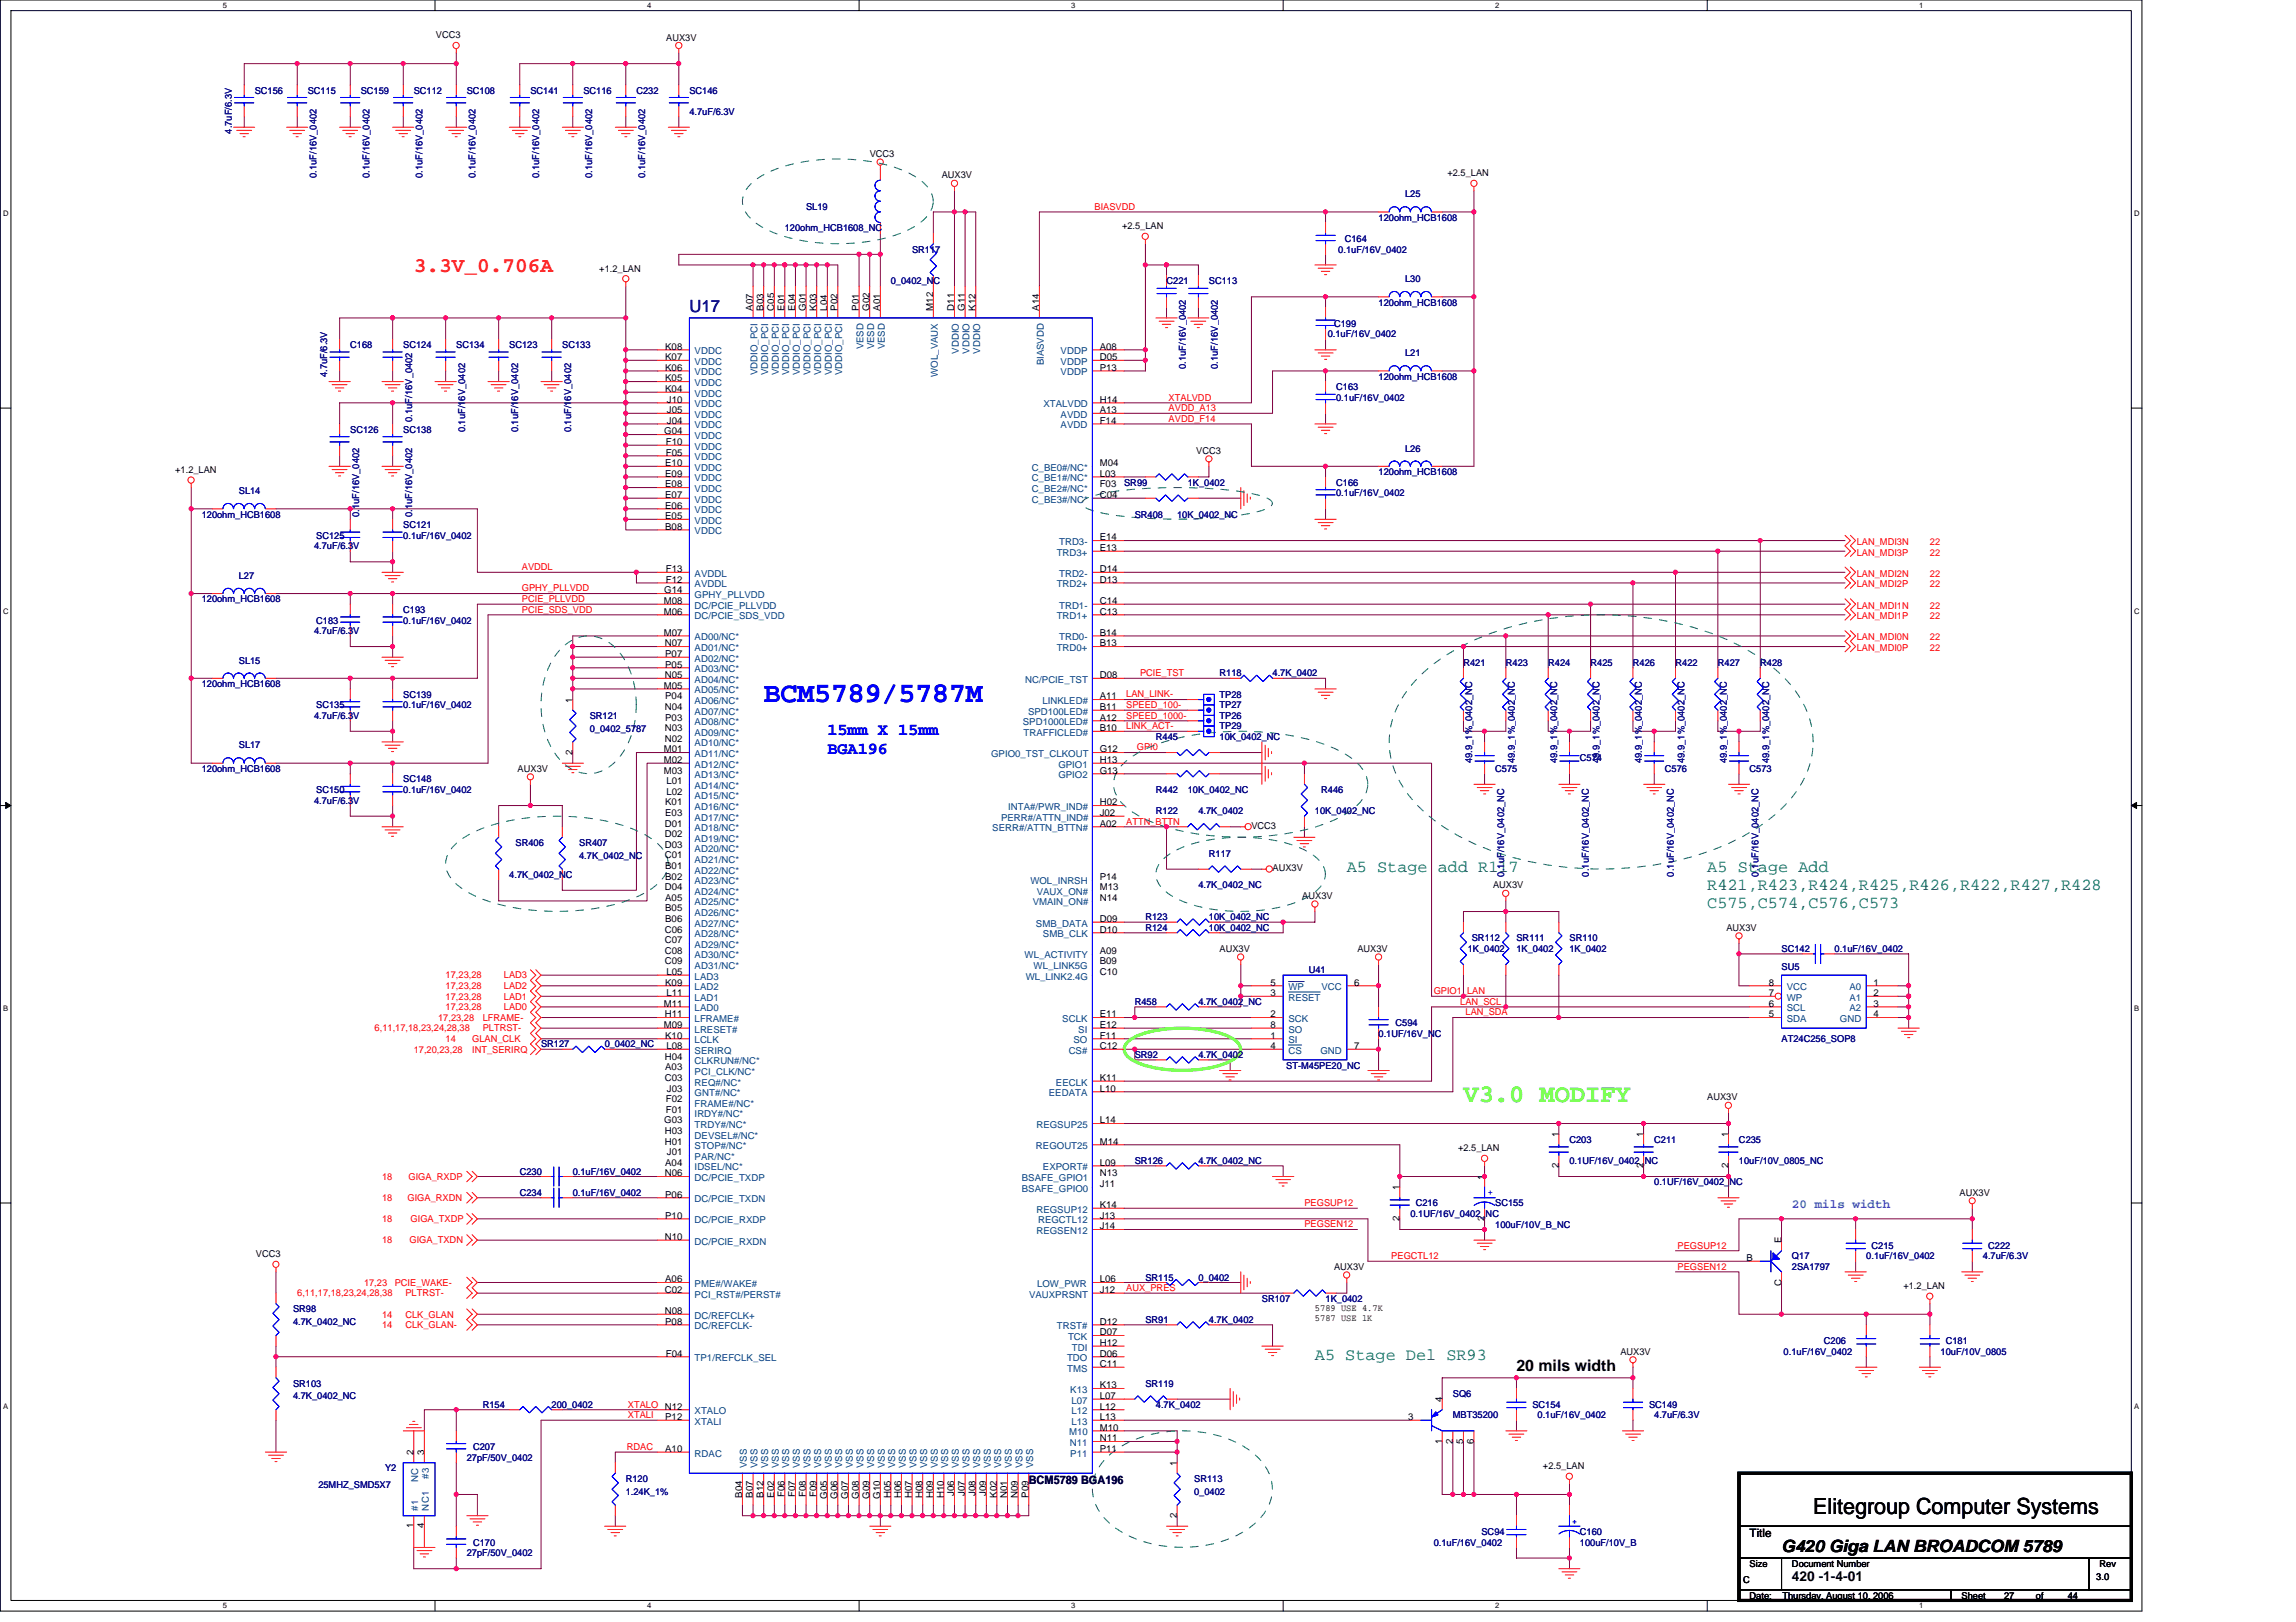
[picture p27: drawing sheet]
<svg xmlns="http://www.w3.org/2000/svg" width="297mm" height="210mm" viewBox="0 0 297 210" stroke-linecap="round" stroke-linejoin="round" font-family="sans-serif">
<defs><g id="words">
<text font-size="3.7" fill="#00f" x="98.8" y="90.8">BCM5789/5787M</text>
<text font-size="3.3" fill="#0f0" x="189.3" y="142.7">V3.0 MODIFY</text>
<text font-size="2.9" x="234.6" y="196">Elitegroup Computer Systems</text>
<text font-size="2.7" fill="#f00" x="53.5" y="35.2">3.3V_0.706A</text>
<text font-size="2.2" fill="#000080" x="89.2" y="40.4">U17</text>
<g font-size="2.2" fill="#00f">
<text x="107" y="95.1">15mm X 15mm</text>
<text x="107" y="97.6">BGA196</text>
</g>
<g font-size="2.2" fill="#008040">
<text x="174.2" y="112.8">A5 Stage add R117</text>
<text x="220.9" y="112.8">A5 Stage Add</text>
<text x="220.9" y="115.2">R421,R423,R424,R425,R426,R422,R427,R428</text>
<text x="220.9" y="117.5">C575,C574,C576,C573</text>
<text x="170.1" y="175.9">A5 Stage Del SR93</text>
</g>
<text font-size="2.2" x="230.5" y="200.9">G420 Giga LAN BROADCOM 5789</text>
<text font-size="2.1" x="196.2" y="177.5">20 mils width</text>
<text font-size="1.8" x="231.8" y="204.7">420 -1-4-01</text>
<text font-size="1.6" fill="#0080ff" x="231.8" y="156.4">20 mils width</text>
<text font-size="1.5" fill="#000040" x="133.1" y="192">BCM5789 BGA196</text>
<text font-size="1.5" x="226.4" y="198.9">Title</text>
<g font-size="1.2">
<text x="56.4" y="5">VCC3</text>
<text x="86.2" y="5.2">AUX3V</text>
<text x="112.5" y="20.3">VCC3</text>
<text x="121.8" y="23.1">AUX3V</text>
<text x="187.3" y="22.8">+2.5_LAN</text>
<text x="145.2" y="29.7">+2.5_LAN</text>
<text x="77.5" y="35.1">+1.2_LAN</text>
<text x="97.4" y="40.2" transform="rotate(-90 97.4 40.2)">A07</text>
<text x="98.8" y="40.2" transform="rotate(-90 98.8 40.2)">B03</text>
<text x="100.2" y="40.2" transform="rotate(-90 100.2 40.2)">C05</text>
<text x="101.5" y="40.2" transform="rotate(-90 101.5 40.2)">E01</text>
<text x="102.9" y="40.2" transform="rotate(-90 102.9 40.2)">E04</text>
<text x="104.3" y="40.2" transform="rotate(-90 104.3 40.2)">G01</text>
<text x="105.6" y="40.2" transform="rotate(-90 105.6 40.2)">K03</text>
<text x="107" y="40.2" transform="rotate(-90 107 40.2)">L04</text>
<text x="108.4" y="40.2" transform="rotate(-90 108.4 40.2)">P02</text>
<text x="111.1" y="40.2" transform="rotate(-90 111.1 40.2)">P01</text>
<text x="112.5" y="40.2" transform="rotate(-90 112.5 40.2)">G02</text>
<text x="113.9" y="40.2" transform="rotate(-90 113.9 40.2)">A01</text>
<text x="120.7" y="40.2" transform="rotate(-90 120.7 40.2)">M12</text>
<text x="123.5" y="40.2" transform="rotate(-90 123.5 40.2)">D11</text>
<text x="124.8" y="40.2" transform="rotate(-90 124.8 40.2)">G11</text>
<text x="126.2" y="40.2" transform="rotate(-90 126.2 40.2)">K12</text>
<text x="134.4" y="40.2" transform="rotate(-90 134.4 40.2)">A14</text>
<text x="86.1" y="48">K06</text>
<text x="86.1" y="46.6">K07</text>
<text x="86.1" y="45.3">K08</text>
<text x="142.3" y="45.3">A08</text>
<text x="142.3" y="46.6">D05</text>
<text x="142.3" y="48">P13</text>
<text x="86.1" y="49.4">K05</text>
<text x="86.1" y="50.7">K04</text>
<text x="86.3" y="53.5">J05</text>
<text x="86.3" y="52.1">J10</text>
<text x="142.3" y="52.1">H14</text>
<text x="142.3" y="53.5">A13</text>
<text x="85.9" y="56.2">G04</text>
<text x="86.1" y="59">F05</text>
<text x="86.1" y="57.6">F10</text>
<text x="86.3" y="54.8">J04</text>
<text x="142.3" y="54.8">F14</text>
<text x="154.8" y="58.7">VCC3</text>
<text x="22.7" y="61.2">+1.2_LAN</text>
<text x="86.1" y="64.5">E07</text>
<text x="86.1" y="63.1">E08</text>
<text x="86.1" y="61.7">E09</text>
<text x="86.1" y="60.3">E10</text>
<text x="86.1" y="65.8">E06</text>
<text x="142.3" y="60.3">M04</text>
<text x="142.3" y="61.7">L03</text>
<text x="142.3" y="63.1">F03</text>
<text x="142.3" y="64.5">C04</text>
<text x="86.1" y="67.2">E05</text>
<text x="86.1" y="68.6">B08</text>
<text x="142.3" y="71.3">E13</text>
<text x="142.3" y="69.9">E14</text>
<text x="85.9" y="76.8">G14</text>
<text x="86.1" y="75.4">F12</text>
<text x="86.1" y="74">F13</text>
<text x="142.3" y="75.4">D13</text>
<text x="142.3" y="74">D14</text>
<text x="85.9" y="82.3">M07</text>
<text x="85.9" y="78.2">M08</text>
<text x="85.9" y="79.5">M06</text>
<text x="86" y="83.7">N07</text>
<text x="142.3" y="79.5">C13</text>
<text x="142.3" y="83.7">B13</text>
<text x="142.3" y="78.2">C14</text>
<text x="142.3" y="82.3">B14</text>
<text x="85.9" y="89.1">M05</text>
<text x="86" y="87.8">N05</text>
<text x="86.1" y="85">P07</text>
<text x="86.1" y="86.4">P05</text>
<text x="142.3" y="87.8">D08</text>
<text x="74.1" y="91" transform="rotate(-90 74.1 91)">1</text>
<text x="86" y="91.9">N04</text>
<text x="86" y="94.6">N03</text>
<text x="86" y="96">N02</text>
<text x="86.1" y="90.5">P04</text>
<text x="86.1" y="93.3">P03</text>
<text x="142.3" y="94.6">B10</text>
<text x="142.3" y="91.9">B11</text>
<text x="142.3" y="90.5">A11</text>
<text x="142.3" y="93.3">A12</text>
<text x="67" y="99.9">AUX3V</text>
<text x="74.1" y="97.7" transform="rotate(-90 74.1 97.7)">2</text>
<text x="85.9" y="97.4">M01</text>
<text x="85.9" y="98.7">M02</text>
<text x="85.9" y="100.1">M03</text>
<text x="86.2" y="101.5">L01</text>
<text x="142.3" y="97.4">G12</text>
<text x="142.3" y="98.7">H13</text>
<text x="142.3" y="100.1">G13</text>
<text x="86" y="107">D01</text>
<text x="86.1" y="104.2">K01</text>
<text x="86.1" y="105.6">E03</text>
<text x="86.2" y="102.8">L02</text>
<text x="142.3" y="105.6">J02</text>
<text x="142.3" y="104.2">H02</text>
<text x="142.3" y="107">A02</text>
<text x="161.9" y="107.3">VCC3</text>
<text x="86" y="108.3">D02</text>
<text x="86" y="109.7">D03</text>
<text x="86" y="111.1">C01</text>
<text x="86.1" y="112.5">B01</text>
<text x="86.1" y="113.8">B02</text>
<text x="142.3" y="113.8">P14</text>
<text x="164.6" y="112.8">AUX3V</text>
<text x="86" y="115.2">D04</text>
<text x="86.1" y="116.6">A05</text>
<text x="86.1" y="117.9">B05</text>
<text x="86.1" y="119.3">B06</text>
<text x="142.3" y="116.6">N14</text>
<text x="142.3" y="115.2">M13</text>
<text x="142.3" y="119.3">D09</text>
<text x="168.5" y="116.3">AUX3V</text>
<text x="193.2" y="115">AUX3V</text>
<text x="86" y="120.7">C06</text>
<text x="86" y="122">C07</text>
<text x="86" y="123.4">C08</text>
<text x="86" y="124.8">C09</text>
<text x="142.3" y="124.8">B09</text>
<text x="142.3" y="120.7">D10</text>
<text x="142.3" y="123.4">A09</text>
<text x="157.8" y="123.2">AUX3V</text>
<text x="175.6" y="123.2">AUX3V</text>
<text x="223.3" y="120.5">AUX3V</text>
<text x="85.9" y="130.3">M11</text>
<text x="86" y="131.7">H11</text>
<text x="86.1" y="127.6">K09</text>
<text x="86.2" y="126.2">L05</text>
<text x="86.2" y="128.9">L11</text>
<text x="142.3" y="131.7">E11</text>
<text x="142.3" y="126.2">C10</text>
<text x="164.4" y="127.6">5</text>
<text x="164.4" y="128.9">3</text>
<text x="164.4" y="131.7">2</text>
<text x="175.2" y="127.6">6</text>
<text x="228.9" y="127.6">8</text>
<text x="228.9" y="130.3">6</text>
<text x="228.9" y="128.9">7</text>
<text x="228.9" y="131.7">5</text>
<text x="242.4" y="128.9">2</text>
<text x="242.4" y="127.6">1</text>
<text x="242.4" y="130.3">3</text>
<text x="242.4" y="131.7">4</text>
<text x="85.9" y="133">M09</text>
<text x="86" y="137.1">H04</text>
<text x="86.1" y="134.4">K10</text>
<text x="86.2" y="135.8">L08</text>
<text x="142.3" y="133">E12</text>
<text x="142.3" y="135.8">C12</text>
<text x="142.3" y="134.4">F11</text>
<text x="164.4" y="135.8">4</text>
<text x="164.4" y="133">8</text>
<text x="164.4" y="134.4">1</text>
<text x="175.2" y="135.8">7</text>
<text x="86" y="139.9">C03</text>
<text x="86.1" y="138.5">A03</text>
<text x="86.1" y="142.6">F02</text>
<text x="86.1" y="144">F01</text>
<text x="86.3" y="141.3">J03</text>
<text x="142.3" y="139.9">K11</text>
<text x="142.3" y="141.3">L10</text>
<text x="220.9" y="142.4">AUX3V</text>
<text x="85.9" y="145.4">G03</text>
<text x="86" y="146.7">H03</text>
<text x="86" y="148.1">H01</text>
<text x="86.3" y="149.5">J01</text>
<text x="142.3" y="145.4">L14</text>
<text x="142.3" y="148.1">M14</text>
<text x="188.6" y="149">+2.5_LAN</text>
<text x="201.7" y="147.2" transform="rotate(-90 201.7 147.2)">1</text>
<text x="212.6" y="147.2" transform="rotate(-90 212.6 147.2)">1</text>
<text x="223.6" y="147.2" transform="rotate(-90 223.6 147.2)">1</text>
<text x="86" y="152.2">N06</text>
<text x="86.1" y="150.9">A04</text>
<text x="86.1" y="155">P06</text>
<text x="142.3" y="150.9">L09</text>
<text x="142.3" y="152.2">N13</text>
<text x="142.3" y="153.6">J11</text>
<text x="181.1" y="154.1" transform="rotate(-90 181.1 154.1)">1</text>
<text x="192" y="152.7" transform="rotate(-90 192 152.7)">1</text>
<text x="201.7" y="151.2" transform="rotate(-90 201.7 151.2)">2</text>
<text x="212.6" y="151.2" transform="rotate(-90 212.6 151.2)">2</text>
<text x="223.6" y="151.2" transform="rotate(-90 223.6 151.2)">2</text>
<text x="253.5" y="154.7">AUX3V</text>
<text x="86" y="160.5">N10</text>
<text x="86.1" y="157.7">P10</text>
<text x="142.3" y="156.3">K14</text>
<text x="142.3" y="159.1">J14</text>
<text x="142.3" y="157.7">J13</text>
<text x="181.1" y="158" transform="rotate(-90 181.1 158)">2</text>
<text x="192" y="158" transform="rotate(-90 192 158)">2</text>
<text x="230.5" y="160.9" transform="rotate(-90 230.5 160.9)">E</text>
<text x="33.1" y="162.7">VCC3</text>
<text x="86" y="167.3">C02</text>
<text x="86.1" y="165.9">A06</text>
<text x="142.3" y="165.9">L06</text>
<text x="142.3" y="167.3">J12</text>
<text x="172.6" y="164.3">AUX3V</text>
<text x="226" y="163.2">B</text>
<text x="230.5" y="166.5" transform="rotate(-90 230.5 166.5)">C</text>
<text x="246.2" y="166.8">+1.2_LAN</text>
<text x="86" y="170.1">N08</text>
<text x="86.1" y="171.4">P08</text>
<text x="142.3" y="172.8">D07</text>
<text x="142.3" y="171.4">D12</text>
<text x="170.1" y="169.7">5789 USE 4.7K</text>
<text x="170.1" y="171">5787 USE 1K</text>
<text x="86.1" y="175.6">F04</text>
<text x="142.3" y="174.2">H12</text>
<text x="142.3" y="179.7">K13</text>
<text x="142.3" y="176.9">C11</text>
<text x="142.3" y="175.6">D06</text>
<text x="209.6" y="175.3">AUX3V</text>
<text x="86.1" y="183.8">P12</text>
<text x="142.3" y="185.1">M10</text>
<text x="142.3" y="181">L07</text>
<text x="142.3" y="182.4">L12</text>
<text x="142.3" y="183.8">L13</text>
<text x="182.2" y="183.8">3</text>
<text x="186.6" y="181.5" transform="rotate(-90 186.6 181.5)">4</text>
<text x="53.5" y="188.3" transform="rotate(-90 53.5 188.3)">2</text>
<text x="54.9" y="188.3" transform="rotate(-90 54.9 188.3)">3</text>
<text x="86.1" y="187.9">A10</text>
<text x="142.3" y="186.5">N11</text>
<text x="142.3" y="187.9">P11</text>
<text x="152.3" y="189.7" transform="rotate(-90 152.3 189.7)">1</text>
<text x="186.6" y="186.8" transform="rotate(-90 186.6 186.8)">1</text>
<text x="187.9" y="186.8" transform="rotate(-90 187.9 186.8)">2</text>
<text x="189.3" y="186.8" transform="rotate(-90 189.3 186.8)">5</text>
<text x="190.7" y="186.8" transform="rotate(-90 190.7 186.8)">6</text>
<text x="199.6" y="190.1">+2.5_LAN</text>
<text x="53.5" y="197.8" transform="rotate(-90 53.5 197.8)">1</text>
<text x="54.9" y="197.8" transform="rotate(-90 54.9 197.8)">4</text>
<text x="96" y="193.8" transform="rotate(-90 96 193.8)">B04</text>
<text x="97.4" y="193.8" transform="rotate(-90 97.4 193.8)">B07</text>
<text x="98.8" y="193.8" transform="rotate(-90 98.8 193.8)">B12</text>
<text x="100.2" y="193.8" transform="rotate(-90 100.2 193.8)">E02</text>
<text x="101.5" y="193.8" transform="rotate(-90 101.5 193.8)">F06</text>
<text x="102.9" y="193.8" transform="rotate(-90 102.9 193.8)">F07</text>
<text x="104.3" y="193.8" transform="rotate(-90 104.3 193.8)">F08</text>
<text x="105.6" y="193.8" transform="rotate(-90 105.6 193.8)">F09</text>
<text x="107" y="194" transform="rotate(-90 107 194)">G05</text>
<text x="108.4" y="194" transform="rotate(-90 108.4 194)">G06</text>
<text x="109.7" y="194" transform="rotate(-90 109.7 194)">G07</text>
<text x="111.1" y="194" transform="rotate(-90 111.1 194)">G08</text>
<text x="112.5" y="194" transform="rotate(-90 112.5 194)">G09</text>
<text x="113.9" y="194" transform="rotate(-90 113.9 194)">G10</text>
<text x="115.2" y="193.9" transform="rotate(-90 115.2 193.9)">H05</text>
<text x="116.6" y="193.9" transform="rotate(-90 116.6 193.9)">H06</text>
<text x="118" y="193.9" transform="rotate(-90 118 193.9)">H07</text>
<text x="119.4" y="193.9" transform="rotate(-90 119.4 193.9)">H08</text>
<text x="120.7" y="193.9" transform="rotate(-90 120.7 193.9)">H09</text>
<text x="122.1" y="193.9" transform="rotate(-90 122.1 193.9)">H10</text>
<text x="123.5" y="193.6" transform="rotate(-90 123.5 193.6)">J06</text>
<text x="124.8" y="193.6" transform="rotate(-90 124.8 193.6)">J07</text>
<text x="126.2" y="193.6" transform="rotate(-90 126.2 193.6)">J08</text>
<text x="127.6" y="193.6" transform="rotate(-90 127.6 193.6)">J09</text>
<text x="128.9" y="193.8" transform="rotate(-90 128.9 193.8)">K02</text>
<text x="130.3" y="193.9" transform="rotate(-90 130.3 193.9)">N01</text>
<text x="131.7" y="193.9" transform="rotate(-90 131.7 193.9)">N09</text>
<text x="133.1" y="193.8" transform="rotate(-90 133.1 193.8)">P09</text>
<text x="152.3" y="196.4" transform="rotate(-90 152.3 196.4)">2</text>
<text x="226.4" y="202.8">Size</text>
<text x="231.8" y="202.8">Document Number</text>
<text x="271.6" y="202.8">Rev</text>
<text x="225.5" y="204.8">C</text>
<text x="226.4" y="206.9">Date:</text>
<text x="230.6" y="206.9">Thursday, August 10, 2006</text>
<text x="253.8" y="206.9">Sheet</text>
<text x="259.3" y="206.9">27</text>
<text x="263.4" y="206.9">of</text>
<text x="267.5" y="206.9">44</text>
<text x="271.2" y="204.4">3.0</text>
</g>
<g font-size="1.2" fill="#000080">
<text x="30" y="17.3" transform="rotate(-90 30 17.3)">4.7uF/6.3V</text>
<text x="33" y="12.1">SC156</text>
<text x="39.8" y="12.1">SC115</text>
<text x="46.7" y="12.1">SC159</text>
<text x="53.5" y="12.1">SC112</text>
<text x="60.4" y="12.1">SC108</text>
<text x="68.6" y="12.1">SC141</text>
<text x="75.5" y="12.1">SC116</text>
<text x="82.3" y="12.1">C232</text>
<text x="89.2" y="12.1">SC146</text>
<text x="89.2" y="14.8">4.7uF/6.3V</text>
<text x="41" y="23.1" transform="rotate(-90 41 23.1)">0.1uF/16V_0402</text>
<text x="47.8" y="23.1" transform="rotate(-90 47.8 23.1)">0.1uF/16V_0402</text>
<text x="54.7" y="23.1" transform="rotate(-90 54.7 23.1)">0.1uF/16V_0402</text>
<text x="61.5" y="23.1" transform="rotate(-90 61.5 23.1)">0.1uF/16V_0402</text>
<text x="69.8" y="23.1" transform="rotate(-90 69.8 23.1)">0.1uF/16V_0402</text>
<text x="76.6" y="23.1" transform="rotate(-90 76.6 23.1)">0.1uF/16V_0402</text>
<text x="83.5" y="23.1" transform="rotate(-90 83.5 23.1)">0.1uF/16V_0402</text>
<text x="101.5" y="29.9">120ohm_HCB1608_NC</text>
<text x="104.3" y="27.2">SL19</text>
<text x="178.3" y="28.6">120ohm_HCB1608</text>
<text x="181.8" y="25.5">L25</text>
<text x="118" y="32.7">SR117</text>
<text x="173.1" y="32.7">0.1uF/16V_0402</text>
<text x="174" y="31.3">C164</text>
<text x="115.2" y="36.8">0_0402_NC</text>
<text x="150.9" y="36.8">C221</text>
<text x="156.4" y="36.8">SC113</text>
<text x="178.3" y="39.5">120ohm_HCB1608</text>
<text x="181.8" y="36.5">L30</text>
<text x="45.3" y="45">C168</text>
<text x="52.2" y="45">SC124</text>
<text x="59" y="45">SC134</text>
<text x="65.9" y="45">SC123</text>
<text x="72.7" y="45">SC133</text>
<text x="153.4" y="47.7" transform="rotate(-90 153.4 47.7)">0.1uF/16V_0402</text>
<text x="157.5" y="47.7" transform="rotate(-90 157.5 47.7)">0.1uF/16V_0402</text>
<text x="171.8" y="43.6">0.1uF/16V_0402</text>
<text x="172.6" y="42.3">C199</text>
<text x="181.8" y="46.1">L21</text>
<text x="42.3" y="48.8" transform="rotate(-90 42.3 48.8)">4.7uF/6.3V</text>
<text x="172.9" y="50.5">C163</text>
<text x="172.9" y="51.9">0.1uF/16V_0402</text>
<text x="178.3" y="49.1">120ohm_HCB1608</text>
<text x="45.3" y="56">SC126</text>
<text x="52.2" y="56">SC138</text>
<text x="53.3" y="54.6" transform="rotate(-90 53.3 54.6)">0.1uF/16V_0402</text>
<text x="60.2" y="56" transform="rotate(-90 60.2 56)">0.1uF/16V_0402</text>
<text x="67" y="56" transform="rotate(-90 67 56)">0.1uF/16V_0402</text>
<text x="73.9" y="56" transform="rotate(-90 73.9 56)">0.1uF/16V_0402</text>
<text x="181.8" y="58.5">L26</text>
<text x="30.9" y="63.9">SL14</text>
<text x="145.4" y="62.8">SR99</text>
<text x="153.7" y="62.8">1K_0402</text>
<text x="172.9" y="62.8">C166</text>
<text x="172.9" y="64.2">0.1uF/16V_0402</text>
<text x="178.3" y="61.5">120ohm_HCB1608</text>
<text x="26.1" y="67">120ohm_HCB1608</text>
<text x="40.6" y="71.1">4.7uF/6.3V</text>
<text x="40.9" y="69.7">SC125</text>
<text x="46.5" y="66.9" transform="rotate(-90 46.5 66.9)">0.1uF/16V_0402</text>
<text x="52.2" y="68.3">SC121</text>
<text x="52.2" y="69.7">0.1uF/16V_0402</text>
<text x="53.3" y="66.9" transform="rotate(-90 53.3 66.9)">0.1uF/16V_0402</text>
<text x="146.8" y="67">SR408</text>
<text x="152.3" y="67">10K_0402_NC</text>
<text x="26.1" y="77.9">120ohm_HCB1608</text>
<text x="30.9" y="74.9">L27</text>
<text x="40.6" y="82">4.7uF/6.3V</text>
<text x="40.9" y="80.7">C183</text>
<text x="52.2" y="79.3">C193</text>
<text x="52.2" y="80.7">0.1uF/16V_0402</text>
<text x="26.1" y="88.9">120ohm_HCB1608</text>
<text x="30.9" y="85.9">SL15</text>
<text x="157.8" y="87.5">R118</text>
<text x="164.6" y="87.5">4.7K_0402</text>
<text x="189.3" y="86.2">R421</text>
<text x="194.8" y="86.2">R423</text>
<text x="200.3" y="86.2">R424</text>
<text x="205.8" y="86.2">R425</text>
<text x="211.3" y="86.2">R426</text>
<text x="216.8" y="86.2">R422</text>
<text x="222.2" y="86.2">R427</text>
<text x="227.7" y="86.2">R428</text>
<text x="40.6" y="93">4.7uF/6.3V</text>
<text x="40.9" y="91.7">SC135</text>
<text x="52.2" y="90.3">SC139</text>
<text x="52.2" y="91.7">0.1uF/16V_0402</text>
<text x="76.3" y="93">SR121</text>
<text x="76.3" y="94.7">0_0402_5787</text>
<text x="149.5" y="95.8">R445</text>
<text x="157.8" y="95.8">10K_0402_NC</text>
<text x="157.8" y="94.4">TP29</text>
<text x="157.8" y="93">TP26</text>
<text x="157.8" y="91.7">TP27</text>
<text x="157.8" y="90.3">TP28</text>
<text x="26.1" y="99.9">120ohm_HCB1608</text>
<text x="30.9" y="96.9">SL17</text>
<text x="52.2" y="101.3">SC148</text>
<text x="190.5" y="98.8" transform="rotate(-90 190.5 98.8)">49.9_1%_0402_NC</text>
<text x="193.4" y="99.9">C575</text>
<text x="196" y="98.8" transform="rotate(-90 196 98.8)">49.9_1%_0402_NC</text>
<text x="201.4" y="98.8" transform="rotate(-90 201.4 98.8)">49.9_1%_0402_NC</text>
<text x="204.4" y="98.5">C574</text>
<text x="206.9" y="98.8" transform="rotate(-90 206.9 98.8)">49.9_1%_0402_NC</text>
<text x="212.4" y="98.8" transform="rotate(-90 212.4 98.8)">49.9_1%_0402_NC</text>
<text x="215.4" y="99.9">C576</text>
<text x="217.9" y="98.8" transform="rotate(-90 217.9 98.8)">49.9_1%_0402_NC</text>
<text x="223.4" y="98.8" transform="rotate(-90 223.4 98.8)">49.9_1%_0402_NC</text>
<text x="226.4" y="99.9">C573</text>
<text x="228.9" y="98.8" transform="rotate(-90 228.9 98.8)">49.9_1%_0402_NC</text>
<text x="40.6" y="104">4.7uF/6.3V</text>
<text x="40.9" y="102.6">SC150</text>
<text x="52.2" y="102.6">0.1uF/16V_0402</text>
<text x="149.5" y="105.4">R122</text>
<text x="149.5" y="102.6">R442</text>
<text x="153.7" y="102.6">10K_0402_NC</text>
<text x="155" y="105.4">4.7K_0402</text>
<text x="170.1" y="105.4">10K_0402_NC</text>
<text x="170.9" y="102.6">R446</text>
<text x="65.9" y="113.6">4.7K_0402_NC</text>
<text x="66.7" y="109.5">SR406</text>
<text x="74.9" y="109.5">SR407</text>
<text x="74.9" y="111.1">4.7K_0402_NC</text>
<text x="156.4" y="110.8">R117</text>
<text x="194.6" y="113.4" transform="rotate(-90 194.6 113.4)">0.1uF/16V_0402_NC</text>
<text x="205.5" y="113.4" transform="rotate(-90 205.5 113.4)">0.1uF/16V_0402_NC</text>
<text x="216.5" y="113.4" transform="rotate(-90 216.5 113.4)">0.1uF/16V_0402_NC</text>
<text x="227.5" y="113.4" transform="rotate(-90 227.5 113.4)">0.1uF/16V_0402_NC</text>
<text x="148.2" y="119.1">R123</text>
<text x="155" y="115">4.7K_0402_NC</text>
<text x="156.4" y="119.1">10K_0402_NC</text>
<text x="148.2" y="120.5">R124</text>
<text x="156.4" y="120.5">10K_0402_NC</text>
<text x="169.3" y="125.9">U41</text>
<text x="189.9" y="123.2">1K_0402</text>
<text x="190.4" y="121.8">SR112</text>
<text x="196.2" y="121.8">SR111</text>
<text x="196.2" y="123.2">1K_0402</text>
<text x="203" y="121.8">SR110</text>
<text x="203" y="123.2">1K_0402</text>
<text x="230.5" y="125.5">SU5</text>
<text x="230.5" y="123.2">SC142</text>
<text x="237.3" y="123.2">0.1uF/16V_0402</text>
<text x="146.8" y="130">R458</text>
<text x="155" y="130">4.7K_0402_NC</text>
<text x="70" y="135.6">SR127</text>
<text x="78.2" y="135.6">0_0402_NC</text>
<text x="146.8" y="136.9">SR92</text>
<text x="155" y="136.9">4.7K_0402</text>
<text x="178.3" y="134.2">0.1UF/16V_NC</text>
<text x="180.5" y="132.8">C594</text>
<text x="230.5" y="134.9">AT24C256_SOP8</text>
<text x="166.4" y="138.3">ST-M45PE20_NC</text>
<text x="203" y="147.9">C203</text>
<text x="214" y="147.9">C211</text>
<text x="225" y="147.9">C235</text>
<text x="67.2" y="154.7">C234</text>
<text x="67.2" y="152">C230</text>
<text x="74.1" y="154.7">0.1uF/16V_0402</text>
<text x="74.1" y="152">0.1uF/16V_0402</text>
<text x="146.8" y="150.6">SR126</text>
<text x="155" y="150.6">4.7K_0402_NC</text>
<text x="203" y="150.6">0.1UF/16V_0402_NC</text>
<text x="214" y="153.4">0.1UF/16V_0402_NC</text>
<text x="225" y="150.6">10uF/10V_0805_NC</text>
<text x="182.5" y="157.5">0.1UF/16V_0402_NC</text>
<text x="183.2" y="156.1">C216</text>
<text x="193.4" y="156.1">SC155</text>
<text x="193.4" y="158.9">100uF/10V_B_NC</text>
<text x="242.1" y="161.6">C215</text>
<text x="257.2" y="161.6">C222</text>
<text x="148.2" y="165.7">SR115</text>
<text x="155" y="165.7">0_0402</text>
<text x="231.8" y="163">Q17</text>
<text x="231.8" y="164.3">2SA1797</text>
<text x="241.4" y="163">0.1uF/16V_0402</text>
<text x="256.5" y="163">4.7uF/6.3V</text>
<text x="37.9" y="169.8">SR98</text>
<text x="37.9" y="171.5">4.7K_0402_NC</text>
<text x="148.2" y="171.2">SR91</text>
<text x="156.4" y="171.2">4.7K_0402</text>
<text x="163.3" y="168.5">SR107</text>
<text x="171.5" y="168.5">1K_0402</text>
<text x="236" y="173.9">C206</text>
<text x="251.7" y="173.9">C181</text>
<text x="37.9" y="179.4">SR103</text>
<text x="148.2" y="179.4">SR119</text>
<text x="230.8" y="175.3">0.1uF/16V_0402</text>
<text x="251.1" y="175.3">10uF/10V_0805</text>
<text x="37.9" y="181.1">4.7K_0402_NC</text>
<text x="62.5" y="182.2">R154</text>
<text x="71.4" y="182.2">200_0402</text>
<text x="149.5" y="182.2">4.7K_0402</text>
<text x="188" y="180.8">SQ6</text>
<text x="188" y="183.6">MBT35200</text>
<text x="198.2" y="182.2">SC154</text>
<text x="198.9" y="183.6">0.1uF/16V_0402</text>
<text x="213.3" y="182.2">SC149</text>
<text x="214" y="183.6">4.7uF/6.3V</text>
<text x="49.8" y="190.4">Y2</text>
<text x="60.4" y="189">27pF/50V_0402</text>
<text x="61.2" y="187.7">C207</text>
<text x="81" y="191.8">R120</text>
<text x="154.5" y="191.8">SR113</text>
<text x="41.2" y="192.6">25MHZ_SMD5X7</text>
<text x="81" y="193.4">1.24K_1%</text>
<text x="154.5" y="193.4">0_0402</text>
<text x="60.4" y="201.4">27pF/50V_0402</text>
<text x="61.2" y="200">C170</text>
<text x="185.5" y="200">0.1uF/16V_0402</text>
<text x="191.7" y="198.6">SC94</text>
<text x="204.4" y="198.6">C160</text>
<text x="204.4" y="200">100uF/10V_B</text>
</g>
<g font-size="1.2" fill="#f00">
<text x="141.6" y="27.2">BIASVDD</text>
<text x="151.2" y="51.9">XTALVDD</text>
<text x="151.2" y="53.2">AVDD_A13</text>
<text x="151.2" y="54.6">AVDD_F14</text>
<text x="240.2" y="70.5">LAN_MDI3N</text>
<text x="240.2" y="71.9">LAN_MDI3P</text>
<text x="249.7" y="70.5">22</text>
<text x="249.7" y="71.9">22</text>
<text x="67.5" y="76.5">GPHY_PLLVDD</text>
<text x="67.5" y="77.9">PCIE_PLLVDD</text>
<text x="67.5" y="73.8">AVDDL</text>
<text x="240.2" y="74.6">LAN_MDI2N</text>
<text x="240.2" y="76">LAN_MDI2P</text>
<text x="249.7" y="74.6">22</text>
<text x="249.7" y="76">22</text>
<text x="67.5" y="79.3">PCIE_SDS_VDD</text>
<text x="240.2" y="78.8">LAN_MDI1N</text>
<text x="240.2" y="80.1">LAN_MDI1P</text>
<text x="240.2" y="82.9">LAN_MDI0N</text>
<text x="249.7" y="78.8">22</text>
<text x="249.7" y="82.9">22</text>
<text x="249.7" y="80.1">22</text>
<text x="147.5" y="87.5">PCIE_TST</text>
<text x="240.2" y="84.2">LAN_MDI0P</text>
<text x="249.7" y="84.2">22</text>
<text x="145.7" y="93">SPEED_1000-</text>
<text x="145.7" y="94.4">LINK_ACT-</text>
<text x="145.7" y="90.3">LAN_LINK-</text>
<text x="145.7" y="91.6">SPEED_100-</text>
<text x="147.1" y="97.1">GPI0</text>
<text x="145.7" y="106.7">ATTN_BTTN</text>
<text x="57.7" y="126.6">17,23,28</text>
<text x="57.7" y="128">17,23,28</text>
<text x="57.7" y="129.4">17,23,28</text>
<text x="57.7" y="130.7">17,23,28</text>
<text x="65.2" y="126.6">LAD3</text>
<text x="65.2" y="128">LAD2</text>
<text x="65.2" y="129.4">LAD1</text>
<text x="65.2" y="130.7">LAD0</text>
<text x="185.5" y="128.7">GPIO1_LAN</text>
<text x="188.9" y="130">LAN_SCL</text>
<text x="189.6" y="131.4">LAN_SDA</text>
<text x="48.5" y="133.5">6,11,17,18,23,24,28,38</text>
<text x="53.5" y="136.2">17,20,23,28</text>
<text x="56.7" y="132.1">17,23,28</text>
<text x="57.7" y="134.9">14</text>
<text x="61.1" y="134.9">GLAN_CLK</text>
<text x="61.1" y="136.2">INT_SERIRQ</text>
<text x="62.5" y="132.1">LFRAME-</text>
<text x="62.5" y="133.5">PLTRST-</text>
<text x="49.4" y="155.4">18</text>
<text x="49.4" y="152.7">18</text>
<text x="52.7" y="155.4">GIGA_RXDN</text>
<text x="52.8" y="152.7">GIGA_RXDP</text>
<text x="49.4" y="158.2">18</text>
<text x="49.4" y="160.9">18</text>
<text x="53" y="160.9">GIGA_TXDN</text>
<text x="53.1" y="158.2">GIGA_TXDP</text>
<text x="168.8" y="156.1">PEGSUP12</text>
<text x="168.8" y="158.8">PEGSEN12</text>
<text x="217" y="161.6">PEGSUP12</text>
<text x="38.5" y="167.8">6,11,17,18,23,24,28,38</text>
<text x="47.1" y="166.4">17,23</text>
<text x="51.1" y="166.4">PCIE_WAKE-</text>
<text x="52.4" y="167.8">PLTRST-</text>
<text x="145.7" y="167.1">AUX_PRES</text>
<text x="180" y="162.9">PEGCTL12</text>
<text x="217" y="164.3">PEGSEN12</text>
<text x="49.4" y="170.5">14</text>
<text x="49.4" y="171.9">14</text>
<text x="52.4" y="170.5">CLK_GLAN</text>
<text x="52.4" y="171.9">CLK_GLAN-</text>
<text x="81.2" y="183.5">XTALI</text>
<text x="81.2" y="182.2">XTALO N12</text>
<text x="81.1" y="187.6">RDAC</text>
</g>
<g font-size="1.2" fill="#004080">
<text x="89.9" y="47.2">VDDC</text>
<text x="89.9" y="45.8">VDDC</text>
<text x="111.7" y="45.2" transform="rotate(-90 111.7 45.2)">VESD</text>
<text x="113.1" y="45.2" transform="rotate(-90 113.1 45.2)">VESD</text>
<text x="114.5" y="45.2" transform="rotate(-90 114.5 45.2)">VESD</text>
<text x="124.1" y="45.8" transform="rotate(-90 124.1 45.8)">VDDIO</text>
<text x="125.4" y="45.8" transform="rotate(-90 125.4 45.8)">VDDIO</text>
<text x="126.8" y="45.8" transform="rotate(-90 126.8 45.8)">VDDIO</text>
<text x="135" y="47.3" transform="rotate(-90 135 47.3)">BIASVDD</text>
<text x="137.2" y="45.8">VDDP</text>
<text x="137.2" y="47.2">VDDP</text>
<text x="89.9" y="52.7">VDDC</text>
<text x="89.9" y="50">VDDC</text>
<text x="89.9" y="48.6">VDDC</text>
<text x="89.9" y="51.3">VDDC</text>
<text x="98" y="48.6" transform="rotate(-90 98 48.6)">VDDIO_PCI</text>
<text x="99.4" y="48.6" transform="rotate(-90 99.4 48.6)">VDDIO_PCI</text>
<text x="100.7" y="48.6" transform="rotate(-90 100.7 48.6)">VDDIO_PCI</text>
<text x="102.1" y="48.6" transform="rotate(-90 102.1 48.6)">VDDIO_PCI</text>
<text x="103.5" y="48.6" transform="rotate(-90 103.5 48.6)">VDDIO_PCI</text>
<text x="104.9" y="48.6" transform="rotate(-90 104.9 48.6)">VDDIO_PCI</text>
<text x="106.2" y="48.6" transform="rotate(-90 106.2 48.6)">VDDIO_PCI</text>
<text x="107.6" y="48.6" transform="rotate(-90 107.6 48.6)">VDDIO_PCI</text>
<text x="109" y="48.6" transform="rotate(-90 109 48.6)">VDDIO_PCI</text>
<text x="121.3" y="48.8" transform="rotate(-90 121.3 48.8)">WOL_VAUX</text>
<text x="135" y="52.7">XTALVDD</text>
<text x="137.2" y="48.6">VDDP</text>
<text x="89.9" y="59.6">VDDC</text>
<text x="89.9" y="58.2">VDDC</text>
<text x="89.9" y="56.8">VDDC</text>
<text x="89.9" y="54.1">VDDC</text>
<text x="89.9" y="55.4">VDDC</text>
<text x="137.2" y="54.1">AVDD</text>
<text x="137.2" y="55.4">AVDD</text>
<text x="89.9" y="65">VDDC</text>
<text x="89.9" y="63.7">VDDC</text>
<text x="89.9" y="62.3">VDDC</text>
<text x="89.9" y="60.9">VDDC</text>
<text x="133.5" y="60.9">C_BE0#/NC*</text>
<text x="133.5" y="62.3">C_BE1#/NC*</text>
<text x="133.5" y="63.7">C_BE2#/NC*</text>
<text x="133.5" y="65">C_BE3#/NC*</text>
<text x="89.9" y="67.8">VDDC</text>
<text x="89.9" y="66.4">VDDC</text>
<text x="89.9" y="69.2">VDDC</text>
<text x="136.7" y="71.9">TRD3+</text>
<text x="137" y="70.5">TRD3-</text>
<text x="89.9" y="76">AVDDL</text>
<text x="89.9" y="74.6">AVDDL</text>
<text x="89.9" y="77.4">GPHY_PLLVDD</text>
<text x="136.7" y="76">TRD2+</text>
<text x="137" y="74.6">TRD2-</text>
<text x="89.9" y="82.9">AD00/NC*</text>
<text x="89.9" y="78.8">DC/PCIE_PLLVDD</text>
<text x="89.9" y="80.1">DC/PCIE_SDS_VDD</text>
<text x="136.7" y="80.1">TRD1+</text>
<text x="137" y="78.8">TRD1-</text>
<text x="137" y="82.9">TRD0-</text>
<text x="89.9" y="84.2">AD01/NC*</text>
<text x="89.9" y="85.6">AD02/NC*</text>
<text x="89.9" y="87">AD03/NC*</text>
<text x="89.9" y="88.3">AD04/NC*</text>
<text x="89.9" y="89.7">AD05/NC*</text>
<text x="132.6" y="88.3">NC/PCIE_TST</text>
<text x="136.7" y="84.2">TRD0+</text>
<text x="89.9" y="91.1">AD06/NC*</text>
<text x="89.9" y="92.5">AD07/NC*</text>
<text x="89.9" y="93.9">AD08/NC*</text>
<text x="89.9" y="95.2">AD09/NC*</text>
<text x="132.3" y="93.9">SPD1000LED#</text>
<text x="132.4" y="95.2">TRAFFICLED#</text>
<text x="133" y="92.5">SPD100LED#</text>
<text x="134.9" y="91.1">LINKLED#</text>
<text x="89.9" y="96.6">AD10/NC*</text>
<text x="89.9" y="98">AD11/NC*</text>
<text x="89.9" y="99.3">AD12/NC*</text>
<text x="89.9" y="100.7">AD13/NC*</text>
<text x="128.2" y="98">GPIO0_TST_CLKOUT</text>
<text x="136.9" y="99.3">GPIO1</text>
<text x="136.9" y="100.7">GPIO2</text>
<text x="89.9" y="102.1">AD14/NC*</text>
<text x="89.9" y="103.4">AD15/NC*</text>
<text x="89.9" y="104.8">AD16/NC*</text>
<text x="89.9" y="106.2">AD17/NC*</text>
<text x="89.9" y="107.6">AD18/NC*</text>
<text x="128.4" y="107.6">SERR#/ATTN_BTTN#</text>
<text x="129.5" y="106.2">PERR#/ATTN_IND#</text>
<text x="130.4" y="104.8">INTA#/PWR_IND#</text>
<text x="89.9" y="108.9">AD19/NC*</text>
<text x="89.9" y="110.3">AD20/NC*</text>
<text x="89.9" y="111.7">AD21/NC*</text>
<text x="89.9" y="113.1">AD22/NC*</text>
<text x="89.9" y="114.4">AD23/NC*</text>
<text x="89.9" y="115.8">AD24/NC*</text>
<text x="89.9" y="117.2">AD25/NC*</text>
<text x="89.9" y="118.5">AD26/NC*</text>
<text x="89.9" y="119.9">AD27/NC*</text>
<text x="133.3" y="114.4">WOL_INRSH</text>
<text x="133.6" y="117.2">VMAIN_ON#</text>
<text x="134" y="119.9">SMB_DATA</text>
<text x="134.1" y="115.8">VAUX_ON#</text>
<text x="89.9" y="121.3">AD28/NC*</text>
<text x="89.9" y="122.6">AD29/NC*</text>
<text x="89.9" y="124">AD30/NC*</text>
<text x="89.9" y="125.4">AD31/NC*</text>
<text x="132.6" y="124">WL_ACTIVITY</text>
<text x="133.7" y="125.4">WL_LINK5G</text>
<text x="134.9" y="121.3">SMB_CLK</text>
<text x="89.9" y="126.8">LAD3</text>
<text x="89.9" y="128.1">LAD2</text>
<text x="89.9" y="129.5">LAD1</text>
<text x="89.9" y="130.9">LAD0</text>
<text x="132.7" y="126.8">WL_LINK2.4G</text>
<text x="166.7" y="128.1">WP</text>
<text x="166.7" y="129.5">RESET</text>
<text x="171" y="128.1">VCC</text>
<text x="231.2" y="128.1">VCC</text>
<text x="231.2" y="130.9">SCL</text>
<text x="231.2" y="129.5">WP</text>
<text x="239.3" y="129.5">A1</text>
<text x="239.3" y="128.1">A0</text>
<text x="239.3" y="130.9">A2</text>
<text x="89.9" y="132.2">LFRAME#</text>
<text x="89.9" y="133.6">LRESET#</text>
<text x="89.9" y="135">LCLK</text>
<text x="89.9" y="136.4">SERIRQ</text>
<text x="89.9" y="137.7">CLKRUN#/NC*</text>
<text x="137.4" y="132.2">SCLK</text>
<text x="138.3" y="136.4">CS#</text>
<text x="138.9" y="135">SO</text>
<text x="139.5" y="133.6">SI</text>
<text x="166.7" y="133.6">SO</text>
<text x="166.7" y="136.4">CS</text>
<text x="166.7" y="135">SI</text>
<text x="166.7" y="132.2">SCK</text>
<text x="170.8" y="136.4">GND</text>
<text x="231.2" y="132.2">SDA</text>
<text x="238" y="132.2">GND</text>
<text x="89.9" y="140.5">REQ#/NC*</text>
<text x="89.9" y="141.9">GNT#/NC*</text>
<text x="89.9" y="143.2">FRAME#/NC*</text>
<text x="89.9" y="139.1">PCI_CLK/NC*</text>
<text x="135.7" y="141.9">EEDATA</text>
<text x="136.6" y="140.5">EECLK</text>
<text x="89.9" y="144.6">IRDY#/NC*</text>
<text x="89.9" y="146">TRDY#/NC*</text>
<text x="89.9" y="147.3">DEVSEL#/NC*</text>
<text x="89.9" y="148.7">STOP#/NC*</text>
<text x="134" y="148.7">REGOUT25</text>
<text x="134.1" y="146">REGSUP25</text>
<text x="89.9" y="150.1">PAR/NC*</text>
<text x="89.9" y="151.4">IDSEL/NC*</text>
<text x="89.9" y="152.8">DC/PCIE_TXDP</text>
<text x="89.9" y="155.6">DC/PCIE_TXDN</text>
<text x="132.2" y="152.8">BSAFE_GPIO1</text>
<text x="132.2" y="154.2">BSAFE_GPIO0</text>
<text x="134.9" y="151.4">EXPORT#</text>
<text x="89.9" y="158.3">DC/PCIE_RXDP</text>
<text x="89.9" y="161.1">DC/PCIE_RXDN</text>
<text x="134.1" y="156.9">REGSUP12</text>
<text x="134.1" y="159.7">REGSEN12</text>
<text x="134.3" y="158.3">REGCTL12</text>
<text x="89.9" y="166.5">PME#/WAKE#</text>
<text x="89.9" y="167.9">PCI_RST#/PERST#</text>
<text x="133.1" y="167.9">VAUXPRSNT</text>
<text x="134.2" y="166.5">LOW_PWR</text>
<text x="89.9" y="170.6">DC/REFCLK+</text>
<text x="89.9" y="172">DC/REFCLK-</text>
<text x="136.7" y="172">TRST#</text>
<text x="138.2" y="173.4">TCK</text>
<text x="89.9" y="176.1">TP1/REFCLK_SEL</text>
<text x="138" y="176.1">TDO</text>
<text x="138.1" y="177.5">TMS</text>
<text x="138.7" y="174.8">TDI</text>
<text x="89.9" y="184.4">XTALI</text>
<text x="89.9" y="183">XTALO</text>
<text x="138.3" y="185.7">M10</text>
<text x="138.5" y="180.3">K13</text>
<text x="138.6" y="181.6">L07</text>
<text x="138.6" y="183">L12</text>
<text x="138.6" y="184.4">L13</text>
<text x="54.1" y="191.8" transform="rotate(-90 54.1 191.8)">NC</text>
<text x="55.5" y="191.4" transform="rotate(-90 55.5 191.4)">#3</text>
<text x="89.9" y="188.5">RDAC</text>
<text x="96.6" y="190" transform="rotate(-90 96.6 190)">VSS</text>
<text x="98" y="190" transform="rotate(-90 98 190)">VSS</text>
<text x="99.4" y="190" transform="rotate(-90 99.4 190)">VSS</text>
<text x="100.7" y="190" transform="rotate(-90 100.7 190)">VSS</text>
<text x="102.1" y="190" transform="rotate(-90 102.1 190)">VSS</text>
<text x="103.5" y="190" transform="rotate(-90 103.5 190)">VSS</text>
<text x="104.9" y="190" transform="rotate(-90 104.9 190)">VSS</text>
<text x="106.2" y="190" transform="rotate(-90 106.2 190)">VSS</text>
<text x="107.6" y="190" transform="rotate(-90 107.6 190)">VSS</text>
<text x="109" y="190" transform="rotate(-90 109 190)">VSS</text>
<text x="110.3" y="190" transform="rotate(-90 110.3 190)">VSS</text>
<text x="111.7" y="190" transform="rotate(-90 111.7 190)">VSS</text>
<text x="113.1" y="190" transform="rotate(-90 113.1 190)">VSS</text>
<text x="114.5" y="190" transform="rotate(-90 114.5 190)">VSS</text>
<text x="115.8" y="190" transform="rotate(-90 115.8 190)">VSS</text>
<text x="117.2" y="190" transform="rotate(-90 117.2 190)">VSS</text>
<text x="118.6" y="190" transform="rotate(-90 118.6 190)">VSS</text>
<text x="119.9" y="190" transform="rotate(-90 119.9 190)">VSS</text>
<text x="121.3" y="190" transform="rotate(-90 121.3 190)">VSS</text>
<text x="122.7" y="190" transform="rotate(-90 122.7 190)">VSS</text>
<text x="124.1" y="190" transform="rotate(-90 124.1 190)">VSS</text>
<text x="125.4" y="190" transform="rotate(-90 125.4 190)">VSS</text>
<text x="126.8" y="190" transform="rotate(-90 126.8 190)">VSS</text>
<text x="128.2" y="190" transform="rotate(-90 128.2 190)">VSS</text>
<text x="129.5" y="190" transform="rotate(-90 129.5 190)">VSS</text>
<text x="130.9" y="190" transform="rotate(-90 130.9 190)">VSS</text>
<text x="132.3" y="190" transform="rotate(-90 132.3 190)">VSS</text>
<text x="133.7" y="190" transform="rotate(-90 133.7 190)">VSS</text>
<text x="138.4" y="187.1">N11</text>
<text x="138.5" y="188.5">P11</text>
<text x="54.1" y="195.5" transform="rotate(-90 54.1 195.5)">#1</text>
<text x="55.5" y="195.5" transform="rotate(-90 55.5 195.5)">NC1</text>
</g>
<text font-size="1.2" fill="#00f" x="192.5" y="154.6">+</text>
<g font-size="1">
<text x="28.8" y="1">5</text>
<text x="83.7" y="1">4</text>
<text x="138.6" y="1">3</text>
<text x="193.4" y="1">2</text>
<text x="248.3" y="1">1</text>
<text x=".4" y="28">D</text>
<text x="276.1" y="28">D</text>
<text x=".4" y="79.4">C</text>
<text x="276.1" y="79.4">C</text>
<text x=".4" y="130.9">B</text>
<text x="276.1" y="130.9">B</text>
<text x=".4" y="182.3">A</text>
<text x="276.1" y="182.3">A</text>
<text x="28.8" y="208.2">5</text>
<text x="83.7" y="208.2">4</text>
<text x="138.6" y="208.2">3</text>
<text x="193.4" y="208.2">2</text>
<text x="248.3" y="208.2">1</text>
</g>
<text font-size="1" fill="#00f" x="203.5" y="197.3">+</text>
</g></defs>
<path d="M0 0h277.1v208.5h-277.1zM1.4 1.4h274.3v205.7h-274.3z" fill="none" stroke="#000" stroke-width=".13"/>
<g fill="#fff">
<path d="M28.8 .1h.6v1.1h-.6z"/>
<path d="M28.8 207.3h.6v1.1h-.6z"/>
</g>
<path d="M56.3 0v1.4M56.3 207.1v1.4" fill="none" stroke="#000" stroke-width=".13"/>
<g fill="#fff">
<path d="M83.7 .1h.6v1.1h-.6z"/>
<path d="M83.7 207.3h.6v1.1h-.6z"/>
</g>
<path d="M111.1 0v1.4M111.1 207.1v1.4" fill="none" stroke="#000" stroke-width=".13"/>
<g fill="#fff">
<path d="M138.6 .1h.5v1.1h-.5z"/>
<path d="M138.6 207.3h.5v1.1h-.5z"/>
</g>
<path d="M166 0v1.4M166 207.1v1.4" fill="none" stroke="#000" stroke-width=".13"/>
<g fill="#fff">
<path d="M193.4 .1h.6v1.1h-.6z"/>
<path d="M193.4 207.3h.6v1.1h-.6z"/>
</g>
<path d="M220.9 0v1.4M220.9 207.1v1.4" fill="none" stroke="#000" stroke-width=".13"/>
<g fill="#fff">
<path d="M248.3 .1h.6v1.1h-.6z"/>
<path d="M248.3 207.3h.6v1.1h-.6z"/>
<path d="M.4 27.1h.7v1.1h-.7z"/>
<path d="M276.1 27.1h.7v1.1h-.7z"/>
<path d="M.4 78.5h.7v1.1h-.7z"/>
<path d="M276.1 78.5h.7v1.1h-.7z"/>
</g>
<path d="M0 52.8h1.4M275.7 52.8h1.4" fill="none" stroke="#000" stroke-width=".13"/>
<g fill="#fff">
<path d="M.4 130h.7v1.1h-.7z"/>
<path d="M276.1 130h.7v1.1h-.7z"/>
</g>
<path d="M0 104.2h1.4M275.7 104.2h1.4" fill="none" stroke="#000" stroke-width=".13"/>
<path d="M.7 103.8l.7 .4-.7 .4zM275.7 104.2l.7-.4v.8z" fill="#000" stroke="#000" stroke-width=".13"/>
<g fill="#fff">
<path d="M.4 181.4h.7v1.1h-.7z"/>
<path d="M276.1 181.4h.7v1.1h-.7z"/>
</g>
<path d="M0 155.7h1.4M275.7 155.7h1.4M225 190.6h50.7v6.9h-50.7zM225 197.5h50.7v4.1h-50.7zM225 205.7h27.4v1.4h-27.4zM225 201.6h5.5v4.1h-5.5zM230.5 201.6h39.8v4.1h-39.8zM252.4 205.7h23.3v1.4h-23.3zM270.3 201.6h5.4v4.1h-5.4z" fill="none" stroke="#000" stroke-width=".13"/>
<g fill="none" stroke="#800040" stroke-width=".13">
<path d="M31.6 15.1v1.4M38.5 8.2v2.8M38.5 15.1v1.4M45.3 8.2v2.8M45.3 15.1v1.4M52.2 8.2v2.8M52.2 15.1v1.4M59 6.9v4.1M59 15.1v1.4M59 8.2h-27.4v2.8M67.2 15.1v1.4M74.1 8.2v2.8"/>
<path d="M74.1 15.1v1.4M81 8.2v2.8M81 15.1v1.4M87.8 8.2h-20.6v2.8M87.8 6.9v4.1M87.8 15.1v1.4M81 37v12.4M97.4 34.3v2.7M98.8 34.3v2.7M100.2 34.3v2.7M101.5 34.3v2.7M102.9 34.3v2.7"/>
<path d="M104.3 34.3v2.7M105.7 34.3v2.7M107 34.3v2.7M111.1 32.9v4.1M112.5 32.9v4.1M113.9 32.9h-26.1v1.4h20.6v2.7M113.9 30.2v6.8M120.8 30.2v-2.8h5.4v9.6M123.5 24.7v12.3M124.9 27.4v9.6M148.2 31.6v16.4h-2.8M148.2 34.3h6.8v1.4"/>
<path d="M150.9 34.3v1.4M150.9 39.8v1.3M155 39.8v1.3M171.5 27.4v1.4M171.5 32.9v1.4M171.5 38.4v1.4M178.3 27.4h-43.8v9.6M178.3 38.4h-16.4v13.7h-16.5M186.6 27.4h4.1M186.6 38.4h4.1M190.7 24.7v35.6h-4.1M43.9 48v1.4"/>
<path d="M43.9 59v1.3M50.8 41.1v2.8M50.8 48v1.4M50.8 52.1v2.8M50.8 59v1.3M57.7 41.1v2.8M57.7 48v1.4M64.5 41.1v2.8M64.5 48v1.4M71.4 41.1v2.8M71.4 48v1.4M81 49.4v1.4h4.1"/>
<path d="M81 48h4.1M81 46.6h4.1M81 53.5h4.1M81 50.8v16.4M81 57.6h4.1M81 54.9h4.1M81 59h4.1M81 56.2h4.1M81 41.1h-37.1v2.8M81 45.3h4.1M81 49.4h4.1M85.1 52.1h-41.2v2.8"/>
<path d="M145.4 46.6h2.8M145.4 54.9h16.5v5.4h16.4M145.4 45.3h2.8M171.5 43.9v1.4M171.5 48v1.4M171.5 53.5v1.4M178.3 48h-13.7v5.5h-19.2M186.6 48h4.1M24.7 63.1v2.7h2.8M24.7 76.8h2.8M24.7 65.8v33h2.8M35.7 76.8h49.4"/>
<path d="M35.7 65.8h26.1v8.3h23.3M45.3 65.8v1.4M45.3 71.3v1.4h5.5M45.3 76.8v1.4M50.8 65.8v1.4M50.8 71.3v2.8M50.8 76.8v1.4M81 67.2v1.4h4.1M81 60.3h4.1M81 63.1h4.1M81 65.8h4.1M81 61.7h4.1"/>
<path d="M81 64.5h4.1M81 67.2h4.1M82.3 74.1v1.3h2.8M85.1 79.6h-22v19.2h-27.4M85.1 78.2h-23.3v9.6h-26.1M141.3 64.5h6.9M145.4 61.7h2.8M145.4 79.6h93.3M145.4 75.4h93.3M145.4 78.2h93.3M145.4 74.1h93.3M145.4 71.3h93.3"/>
<path d="M145.4 70h93.3M155 64.5h5.5M156.4 60.3v1.4h-1.4M171.5 60.3v1.4M171.5 65.8v1.4M200.3 79.6v6.8M205.8 78.2v8.2M211.3 75.4v11M216.8 74.1v12.3M222.2 71.3v15.1M227.7 70v16.4M24.7 87.8h2.8"/>
<path d="M45.3 82.3v1.4h5.5M45.3 87.8v1.4M45.3 93.3v1.3h5.5M45.3 98.8v1.3M50.8 82.3v2.7M50.8 87.8v1.4M50.8 93.3v2.7M50.8 98.8v1.3M74.1 83.7v1.3h11M74.1 87.8v1.4h11M74.1 87.8h11M74.1 85v2.8"/>
<path d="M74.1 89.2v1.3M74.1 97.4v1.4M74.1 86.4h11M85.1 82.3h-11v1.4h11M89.2 97.4h-6.9v17.8h-9.6v-1.3M89.2 98.8h-5.5v17.8h-19.2v-2.7M145.4 98.8h23.4v1.3M145.4 83.7h93.3M145.4 94.6h8.3M145.4 87.8h13.7M145.4 93.3h8.3M145.4 90.5h8.3"/>
<path d="M145.4 91.9h8.3M145.4 97.4h5.5M145.4 82.3h93.3M157.8 97.4h5.5M166 87.8h5.5v1.4M168.8 98.8h16.4v30.1h41.2M189.3 93.3v1.3h5.5v-1.3M189.3 83.7v2.7M192.1 94.6v1.4M194.8 82.3v4.1M200.3 93.3v1.3h5.5v-1.3M203 94.6v1.4"/>
<path d="M211.3 93.3v1.3h5.5v-1.3M214 94.6v1.4M222.2 93.3v1.3h5.5v-1.3M225 94.6v1.4M45.3 104.2v1.4h5.5M50.8 104.2v2.8M68.6 104.2h-4.1v2.8M68.6 104.2h4.1v2.8M68.6 101.5v2.7M145.4 119.3h5.5M145.4 107h6.9M145.4 100.1h5.5"/>
<path d="M150.9 107v5.5h4.1M157.8 100.1h5.5M159.1 107h1.4M161.9 112.5h1.4M166 119.3v1.4h-8.2M168.8 107v1.4M170.1 118v1.3h-12.3M189.3 119.3v-1.3h12.4v1.3M192.1 100.1v1.4M194.8 116.6v2.7M203 100.1v1.4M214 100.1v1.4"/>
<path d="M225 100.1v1.4M70 127.6h15.1M70 133.1h15.1M70 130.3h15.1M70 128.9h15.1M70 131.7h15.1M70 134.4h15.1M70 126.2h15.1M70 135.8h2.7M79.6 135.8h5.5M145.4 135.8h1.4v1.4h2.7M145.4 133.1h16.5"/>
<path d="M145.4 131.7h16.5M145.4 134.4h16.5M145.4 120.7h5.5M146.8 135.8h15.1M149.5 130.3h-2.7v1.4M156.4 137.2h2.7v1.3M160.5 128.9v1.4h-4.1M160.5 124.8v2.8h1.4M160.5 128.9h1.4M160.5 127.6v1.3M178.3 124.8v5.5M178.3 134.4v4.1"/>
<path d="M189.3 126.2v2.7M194.8 126.2v4.1M201.7 126.2v5.5M225 122.1v5.5h1.4M225 123.4h8.2M226.4 130.3h-41.2v9.6h-39.8M226.4 131.7h-38.4v9.6h-42.6M237.3 123.4h9.6v9.7M245.6 127.6h1.3M245.6 130.3h1.3M245.6 128.9h1.3M245.6 131.7h1.3"/>
<path d="M61.8 157.7h23.3M61.8 152.3h8.2M61.8 155h8.2M74.1 152.3h11M74.1 155h11M145.4 157.7h31.6v5.5h49.4M145.4 145.4h78.2M145.4 148.1h35.7v5.5M145.4 150.9h4.1M145.4 156.4h30.2M145.4 159.1h30.2M156.4 150.9h9.6v1.4"/>
<path d="M181.1 157.7v1.4h11v1.4M181.1 152.3h11M192.1 150.9v2.7M192.1 157.7v1.4M201.7 150.9v1.4h21.9M201.7 145.4v1.4M212.6 145.4v1.4M212.6 150.9v1.4M223.6 144v2.8M223.6 150.9v4.1M230.5 157.7v2.8M240.1 157.7v1.4"/>
<path d="M255.2 157.7h-30.2v4.2h-8.2M255.2 156.4v2.7M35.7 175.6h49.4M35.7 164.6v2.7M35.7 174.2v2.7M61.8 170.1h23.3M61.8 167.3h23.3M61.8 171.4h23.3M61.8 160.5h23.3M61.8 166h23.3M145.4 167.3h20.6M145.4 171.4h5.5"/>
<path d="M145.4 166h4.1M156.4 166h4.1M157.8 171.4h6.8v2.8M174.2 166v1.3h-1.3M196.2 178.3v1.4M211.3 176.9v2.8M211.3 178.3h-24.7v2.8M216.8 164.6h8.2v5.5h24.7M230.5 166v4.1M240.1 163.2v1.4M241.4 170.1v1.3M241.4 175.6v1.3"/>
<path d="M249.7 168.7v2.7M249.7 175.6v1.3M255.2 163.2v1.4M35.7 183.8v4.1M59 182.4v2.8M59 189.3v8.2M59 193.4h2.8v2.8M65.9 182.4h-11v2.8M72.7 182.4h12.4M79.6 196.2v1.3M85.1 183.8h-15.1v19.2h-16.5v-2.7M85.1 187.9h-5.5v1.4"/>
<path d="M96.1 194.8v1.4h37v-1.4M97.4 194.8v1.4M98.8 194.8v1.4M100.2 194.8v1.4M101.5 194.8v1.4M102.9 194.8v1.4M104.3 194.8v1.4M105.7 194.8v1.4M107 194.8v1.4M108.4 194.8v1.4M109.8 194.8v1.4M111.1 194.8v1.4"/>
<path d="M112.5 194.8v1.4M113.9 194.8v2.7M115.2 194.8v1.4M116.6 194.8v1.4M118 194.8v1.4M119.4 194.8v1.4M120.8 194.8v1.4M122.1 194.8v1.4M123.5 194.8v1.4M124.9 194.8v1.4M126.2 194.8v1.4M127.6 194.8v1.4"/>
<path d="M129 194.8v1.4M130.3 194.8v1.4M131.7 194.8v1.4M145.4 183.8h37.1M145.4 187.9h6.9M145.4 185.2h6.9v4.1M145.4 186.5h6.9M152.3 181.1h6.8M152.3 196.2v1.3M186.6 186.5v6.9h4.1M188 186.5v6.9M189.3 186.5v6.9"/>
<path d="M190.7 193.4h5.5v2.8M190.7 186.5v6.9M196.2 193.4h6.8M196.2 183.8v1.4M203 192v2.8M211.3 183.8v1.4M59 201.6v1.4M196.2 200.3v1.3h6.8v1.4M203 200.3v1.3"/>
</g>
<g fill="#f0f" stroke="#f0f" stroke-width=".13">
<circle cx="249.7" cy="170.1" r=".27"/>
<circle cx="241.4" cy="170.1" r=".27"/>
<circle cx="59" cy="182.4" r=".27"/>
<circle cx="130.3" cy="196.1" r=".27"/>
<circle cx="129" cy="196.1" r=".27"/>
<circle cx="123.5" cy="196.1" r=".27"/>
<circle cx="122.1" cy="196.1" r=".27"/>
<circle cx="124.8" cy="196.1" r=".27"/>
<circle cx="127.6" cy="196.1" r=".27"/>
<circle cx="98.8" cy="196.1" r=".27"/>
<circle cx="100.2" cy="196.1" r=".27"/>
<circle cx="101.5" cy="196.1" r=".27"/>
<circle cx="102.9" cy="196.1" r=".27"/>
<circle cx="104.3" cy="196.1" r=".27"/>
<circle cx="105.6" cy="196.1" r=".27"/>
<circle cx="107" cy="196.1" r=".27"/>
<circle cx="108.4" cy="196.1" r=".27"/>
<circle cx="35.7" cy="175.6" r=".27"/>
<circle cx="109.8" cy="196.1" r=".27"/>
<circle cx="111.1" cy="196.1" r=".27"/>
<circle cx="255.1" cy="157.7" r=".27"/>
<circle cx="240.1" cy="157.7" r=".27"/>
<circle cx="112.5" cy="196.1" r=".27"/>
<circle cx="190.7" cy="48" r=".27"/>
<circle cx="190.7" cy="38.4" r=".27"/>
<circle cx="113.9" cy="196.1" r=".27"/>
<circle cx="148.2" cy="46.6" r=".27"/>
<circle cx="115.2" cy="196.1" r=".27"/>
<circle cx="148.2" cy="45.3" r=".27"/>
<circle cx="171.5" cy="60.3" r=".27"/>
<circle cx="171.5" cy="48" r=".27"/>
<circle cx="171.5" cy="38.4" r=".27"/>
<circle cx="116.6" cy="196.1" r=".27"/>
<circle cx="118" cy="196.1" r=".27"/>
<circle cx="80.9" cy="56.2" r=".27"/>
<circle cx="80.9" cy="64.5" r=".27"/>
<circle cx="50.8" cy="76.8" r=".27"/>
<circle cx="80.9" cy="57.6" r=".27"/>
<circle cx="80.9" cy="63.1" r=".27"/>
<circle cx="80.9" cy="67.2" r=".27"/>
<circle cx="80.9" cy="59" r=".27"/>
<circle cx="123.5" cy="27.4" r=".27"/>
<circle cx="80.9" cy="54.9" r=".27"/>
<circle cx="119.4" cy="196.1" r=".27"/>
<circle cx="82.3" cy="74" r=".27"/>
<circle cx="80.9" cy="61.7" r=".27"/>
<circle cx="80.9" cy="60.3" r=".27"/>
<circle cx="80.9" cy="53.5" r=".27"/>
<circle cx="50.8" cy="65.8" r=".27"/>
<circle cx="120.7" cy="196.1" r=".27"/>
<circle cx="50.8" cy="83.7" r=".27"/>
<circle cx="50.8" cy="72.7" r=".27"/>
<circle cx="50.8" cy="94.6" r=".27"/>
<circle cx="50.8" cy="105.6" r=".27"/>
<circle cx="50.8" cy="87.8" r=".27"/>
<circle cx="45.3" cy="87.8" r=".27"/>
<circle cx="50.8" cy="98.8" r=".27"/>
<circle cx="24.7" cy="76.8" r=".27"/>
<circle cx="24.7" cy="65.8" r=".27"/>
<circle cx="24.7" cy="87.8" r=".27"/>
<circle cx="126.2" cy="196.1" r=".27"/>
<circle cx="124.8" cy="27.4" r=".27"/>
<circle cx="59" cy="203" r=".27"/>
<circle cx="194.8" cy="117.9" r=".27"/>
<circle cx="45.3" cy="76.8" r=".27"/>
<circle cx="131.7" cy="196.1" r=".27"/>
<circle cx="45.3" cy="98.8" r=".27"/>
<circle cx="80.9" cy="52.1" r=".27"/>
<circle cx="50.8" cy="52.1" r=".27"/>
<circle cx="45.3" cy="65.8" r=".27"/>
<circle cx="150.9" cy="34.3" r=".27"/>
<circle cx="246.9" cy="128.9" r=".27"/>
<circle cx="246.9" cy="131.7" r=".27"/>
<circle cx="225" cy="123.4" r=".27"/>
<circle cx="246.9" cy="127.6" r=".27"/>
<circle cx="246.9" cy="130.3" r=".27"/>
<circle cx="59" cy="193.4" r=".27"/>
<circle cx="80.9" cy="45.3" r=".27"/>
<circle cx="57.6" cy="41.1" r=".27"/>
<circle cx="80.9" cy="41.1" r=".27"/>
<circle cx="71.4" cy="41.1" r=".27"/>
<circle cx="190.7" cy="27.4" r=".27"/>
<circle cx="171.5" cy="27.4" r=".27"/>
<circle cx="38.4" cy="8.2" r=".27"/>
<circle cx="52.2" cy="8.2" r=".27"/>
<circle cx="45.3" cy="8.2" r=".27"/>
<circle cx="59" cy="8.2" r=".27"/>
<circle cx="194.8" cy="130.3" r=".27"/>
<circle cx="201.7" cy="131.7" r=".27"/>
<circle cx="74.1" cy="8.2" r=".27"/>
<circle cx="80.9" cy="46.6" r=".27"/>
<circle cx="80.9" cy="48" r=".27"/>
<circle cx="80.9" cy="49.4" r=".27"/>
<circle cx="80.9" cy="50.7" r=".27"/>
<circle cx="87.8" cy="8.2" r=".27"/>
<circle cx="80.9" cy="8.2" r=".27"/>
<circle cx="64.5" cy="41.1" r=".27"/>
<circle cx="50.8" cy="41.1" r=".27"/>
<circle cx="148.2" cy="34.3" r=".27"/>
<circle cx="97.4" cy="196.1" r=".27"/>
<circle cx="80.9" cy="65.8" r=".27"/>
<circle cx="222.2" cy="71.3" r=".27"/>
<circle cx="194.8" cy="82.3" r=".27"/>
<circle cx="227.7" cy="69.9" r=".27"/>
<circle cx="211.2" cy="75.4" r=".27"/>
<circle cx="205.8" cy="78.2" r=".27"/>
<circle cx="189.3" cy="83.7" r=".27"/>
<circle cx="200.3" cy="79.6" r=".27"/>
<circle cx="150.9" cy="107" r=".27"/>
<circle cx="166" cy="119.3" r=".27"/>
<circle cx="146.8" cy="135.8" r=".27"/>
<circle cx="187.9" cy="193.4" r=".27"/>
<circle cx="189.3" cy="193.4" r=".27"/>
<circle cx="190.7" cy="193.4" r=".27"/>
<circle cx="211.2" cy="178.3" r=".27"/>
<circle cx="196.2" cy="178.3" r=".27"/>
<circle cx="196.2" cy="193.4" r=".27"/>
<circle cx="203" cy="201.6" r=".27"/>
<circle cx="189.3" cy="128.9" r=".27"/>
<circle cx="168.7" cy="98.8" r=".27"/>
<circle cx="113.9" cy="32.9" r=".27"/>
<circle cx="101.5" cy="34.3" r=".27"/>
<circle cx="104.3" cy="34.3" r=".27"/>
<circle cx="107" cy="34.3" r=".27"/>
<circle cx="105.6" cy="34.3" r=".27"/>
<circle cx="112.5" cy="32.9" r=".27"/>
<circle cx="111.1" cy="32.9" r=".27"/>
<circle cx="97.4" cy="34.3" r=".27"/>
<circle cx="100.2" cy="34.3" r=".27"/>
<circle cx="102.9" cy="34.3" r=".27"/>
<circle cx="98.8" cy="34.3" r=".27"/>
<circle cx="74.1" cy="89.1" r=".27"/>
<circle cx="223.6" cy="152.2" r=".27"/>
<circle cx="181.1" cy="152.2" r=".27"/>
<circle cx="192" cy="152.2" r=".27"/>
<circle cx="212.6" cy="152.2" r=".27"/>
<circle cx="201.7" cy="145.4" r=".27"/>
<circle cx="212.6" cy="145.4" r=".27"/>
<circle cx="192" cy="159.1" r=".27"/>
<circle cx="223.6" cy="145.4" r=".27"/>
<circle cx="230.5" cy="157.7" r=".27"/>
<circle cx="230.5" cy="170.1" r=".27"/>
<circle cx="152.3" cy="186.5" r=".27"/>
<circle cx="152.3" cy="187.9" r=".27"/>
<circle cx="203" cy="193.4" r=".27"/>
<circle cx="74.1" cy="83.7" r=".27"/>
<circle cx="74.1" cy="86.4" r=".27"/>
<circle cx="74.1" cy="85" r=".27"/>
<circle cx="74.1" cy="87.8" r=".27"/>
<circle cx="203" cy="94.6" r=".27"/>
<circle cx="214" cy="94.6" r=".27"/>
<circle cx="225" cy="94.6" r=".27"/>
<circle cx="192" cy="94.6" r=".27"/>
<circle cx="216.8" cy="74" r=".27"/>
<circle cx="68.6" cy="104.2" r=".27"/>
<circle cx="146.8" cy="131.7" r=".27"/>
<circle cx="160.5" cy="128.9" r=".27"/>
<circle cx="160.5" cy="127.6" r=".27"/>
<circle cx="178.3" cy="135.8" r=".27"/>
<circle cx="178.3" cy="127.6" r=".27"/>
</g>
<g fill="none" stroke="#f00" stroke-width=".13">
<path d="M30.2 16.5h2.8M30.6 16.9h2M31 17.3h1.1M31.5 17.7h.2M31.6 11v1.3M31.6 13.7v1.4M37.1 16.5h2.7M37.5 16.9h1.9M37.9 17.3h1.1M38.3 17.7h.3M43.9 16.5h2.8M44.3 16.9h2"/>
<path d="M44.8 17.3h1.1M45.2 17.7h.2M50.8 16.5h2.7M51.2 16.9h1.9M51.6 17.3h1.1M52 17.7h.3M57.7 16.5h2.7M58.1 16.9h1.9M58.5 17.3h1.1M58.9 17.7h.3M59 6.3v.6M65.9 16.5h2.7"/>
<path d="M66.3 16.9h1.9M66.7 17.3h1.1M67.1 17.7h.3M72.7 16.5h2.8M73.1 16.9h2M73.6 17.3h1.1M74 17.7h.2M74.1 11v1.3M74.1 13.7v1.4M79.6 16.5h2.7M80 16.9h1.9M80.4 17.3h1.1"/>
<path d="M80.8 17.7h.3M81 11v1.3M81 13.7v1.4M86.5 16.5h2.7M86.9 16.9h1.9M87.3 17.3h1.1M87.7 17.7h.3M87.8 6.3v.6M81 36.5v.5M113.9 21.4v1.9M113.9 28.8v1.4M123.5 24.2v.5"/>
<path d="M148.2 31v.6M170.1 34.3h2.8M170.5 34.7h2M170.9 35.1h1.1M171.4 35.5h.2M171.5 39.8v1.3M178.3 27.4h1.4M185.2 27.4h1.4M190.7 24.2v.5M42.6 49.4h2.7M43 49.8h1.9M43.4 50.2h1.1"/>
<path d="M43.8 50.6h.3M43.9 43.9v1.4M43.9 46.6v1.4M49.4 49.4h2.8M49.8 49.8h1.9M50.2 50.2h1.1M50.6 50.6h.3M56.3 49.4h2.7M56.7 49.8h1.9M57.1 50.2h1.1M57.5 50.6h.3M57.7 43.9v1.4"/>
<path d="M57.7 46.6v1.4M63.1 49.4h2.8M63.5 49.8h2M64 50.2h1.1M64.4 50.6h.2M70 49.4h2.7M70.4 49.8h1.9M70.8 50.2h1.1M71.2 50.6h.3M71.4 43.9v1.4M71.4 46.6v1.4M149.5 41.1h2.8"/>
<path d="M150 41.6h1.9M150.4 42h1.1M150.8 42.4h.3M153.7 41.1h2.7M154.1 41.6h1.9M154.5 42h1.1M154.9 42.4h.3M156.4 59.8v.5M170.1 54.9h2.8M170.1 45.3h2.8M170.5 55.3h2M170.5 45.7h2"/>
<path d="M170.9 55.7h1.1M170.9 46.1h1.1M171.4 56.1h.2M171.4 46.5h.2M171.5 42.5v1.4M24.7 62.5v.6M42.6 60.3h2.7M43 60.8h1.9M43.4 61.2h1.1M43.8 61.6h.3M45.3 78.2v1.4M49.4 60.3h2.8"/>
<path d="M49.4 74.1h2.8M49.8 60.8h1.9M49.8 74.5h1.9M50.2 61.2h1.1M50.2 74.9h1.1M50.6 61.6h.3M50.6 75.3h.3M50.8 67.2v1.4M50.8 70v1.3M148.2 64.5h1.3M153.7 64.5h1.3M160.5 63.1v2.7"/>
<path d="M160.9 63.5v1.9M161.4 63.9v1.1M161.8 64.3v.3M170.1 67.2h2.8M170.5 67.6h2M170.9 68h1.1M171.4 68.5h.2M171.5 61.7v1.4M171.5 64.5v1.3M238.7 77.5l.7 .7-.7 .7 .7 .7-.7 .6M238.7 69.3l.7 .7-.7 .6 .7 .7-.7 .7M238.7 73.4l.7 .7-.7 .7 .7 .6-.7 .7"/>
<path d="M239.4 77.5l.7 .7-.7 .7 .7 .7-.7 .6M239.4 69.3l.7 .7-.7 .6 .7 .7-.7 .7M239.4 73.4l.7 .7-.7 .7 .7 .6-.7 .7M27.5 98.8h1.3M34.3 98.8h1.4M45.3 80.9v1.4M45.3 89.2v1.3M45.3 91.9v1.4M49.4 85h2.8M49.4 96h2.8M49.8 85.4h1.9M49.8 96.4h1.9"/>
<path d="M50.2 85.9h1.1M50.2 96.8h1.1M50.6 86.3h.3M50.6 97.3h.3M72.7 98.8h2.8M73.1 99.2h2M73.6 99.6h1.1M74 100h.2M74.1 90.5v1.4M74.1 96v1.4M150.9 97.4h1.4M153.7 94.6h1.3"/>
<path d="M156.4 97.4h1.4M163.3 96v5.5M163.7 96.4v1.9M163.7 99.2v1.9M164.1 96.8v1.1M164.1 99.6v1.1M164.5 97.3v.2M164.5 100v.3M170.1 89.2h2.8M170.5 89.6h2M170.9 90h1.1M171.4 90.4h.2"/>
<path d="M189.3 86.4v1.4M189.3 91.9v1.4M203 96v1.4M203 98.8v1.3M205.8 86.4v1.4M205.8 91.9v1.4M227.7 86.4v1.4M227.7 91.9v1.4M238.7 81.6l.7 .7-.7 .7 .7 .7-.7 .6M239.4 81.6l.7 .7-.7 .7 .7 .7-.7 .6M45.3 100.1v1.4M45.3 102.9v1.3"/>
<path d="M49.4 107h2.8M49.8 107.4h1.9M50.2 107.8h1.1M50.6 108.2h.3M68.6 100.9v.6M72.7 107v1.4M72.7 112.5v1.4M150.9 119.3h1.4M155 112.5h1.4M156.4 119.3h1.4M160.5 107h.6M160.5 112.5h1.4"/>
<path d="M163.3 112.5h.5M167.4 108.4h2.7M167.8 108.8h1.9M168.2 109.2h1.1M168.6 109.6h.3M170.1 117.4v.6M190.7 101.5h2.7M191.1 101.9h1.9M191.5 102.3h1.1M191.9 102.7h.3M194.8 116v.6M201.7 101.5h2.7"/>
<path d="M202.1 101.9h1.9M202.5 102.3h1.1M202.9 102.7h.3M212.6 101.5h2.8M213.1 101.9h1.9M213.5 102.3h1.1M213.9 102.7h.2M223.6 101.5h2.8M224 101.9h2M224.4 102.3h1.1M224.8 102.7h.3M68.6 125.5l.7 .7-.7 .7 .7 .7-.7 .6 .7 .7-.7 .7 .7 .7-.7 .7 .7 .7-.7 .7 .7 .7-.7 .6 .7 .7-.7 .7 .7 .7-.7 .7"/>
<path d="M69.3 125.5l.7 .7-.7 .7 .7 .7-.7 .6 .7 .7-.7 .7 .7 .7-.7 .7 .7 .7-.7 .7 .7 .7-.7 .6 .7 .7-.7 .7 .7 .7-.7 .7M149.5 137.2h1.4M150.9 120.7h1.4M155 137.2h1.4M156.4 120.7h1.4M157.8 138.5h2.7M158.2 138.9h1.9M158.6 139.4h1.1M159 139.8h.3M160.5 124.3v.5M177 138.5h2.7M177.4 138.9h1.9"/>
<path d="M177.8 139.4h1.1M178.2 139.8h.3M178.3 124.3v.5M178.3 130.3v1.4M178.3 133.1v1.3M225 121.5v.6M226.4 127.6h4.1M226.4 130.3h4.1M241.4 127.6h4.2M241.4 128.9h4.2M245.6 133.1h2.7M246 133.5h1.9"/>
<path d="M246.4 133.9h1.1M246.8 134.3h.3M60.4 157.1l.7 .6-.7 .7M60.4 154.3l.7 .7-.7 .7M60.4 151.6l.7 .7-.7 .6M60.4 159.8l.7 .7-.7 .7M61.1 157.1l.7 .6-.7 .7M61.1 154.3l.7 .7-.7 .7M61.1 151.6l.7 .7-.7 .6M61.1 159.8l.7 .7-.7 .7M149.5 150.9h1.4M155 150.9h1.4"/>
<path d="M164.6 152.3h2.8M165.1 152.7h1.9M165.5 153.1h1.1M165.9 153.5h.2M192.1 150.3v.6M192.1 152.3v1.3M192.1 156.4v1.3M222.2 155h2.8M222.6 155.4h2M223.1 155.8h1.1M223.5 156.2h.2M223.6 143.5v.5"/>
<path d="M255.2 155.8v.6M35.7 164v.6M35.7 176.9v1.4M60.4 169.4l.7 .7-.7 .7 .7 .6-.7 .7M60.4 165.3l.7 .7-.7 .6 .7 .7-.7 .7M61.1 169.4l.7 .7-.7 .7 .7 .6-.7 .7M61.1 165.3l.7 .7-.7 .6 .7 .7-.7 .7M149.5 166h1.4M155 166h1.4M159.1 179.7v2.7M160.5 164.6v2.7M160.9 165v1.9"/>
<path d="M161.4 165.4v1.1M161.8 165.8v.3M163.3 174.2h2.7M163.7 174.6h1.9M164.1 175h1.1M164.5 175.4h.3M174.2 165.4v.6M190.7 160.5h2.7M191.1 160.9h1.9M191.5 161.3h1.1M191.9 161.7h.3M211.3 176.4v.5"/>
<path d="M238.7 164.6h2.7M239.1 165h1.9M239.5 165.4h1.1M239.9 165.8h.3M240.1 176.9h2.7M240.5 177.4h1.9M240.9 177.8h1.1M241.3 178.2h.3M241.4 171.4v1.4M241.4 174.2v1.4M248.3 176.9h2.8M248.7 177.4h1.9"/>
<path d="M249.1 177.8h1.1M249.5 178.2h.3M249.7 168.2v.5M253.8 164.6h2.7M254.2 165h1.9M254.6 165.4h1.1M255 165.8h.3M34.3 187.9h2.8M34.8 188.3h1.9M35.2 188.7h1.1M35.6 189.1h.2M35.7 182.4v1.4"/>
<path d="M52.2 185.2h2.7M52.6 184.8h1.9M53 184.3h1.1M53.4 183.9h.3M59 185.2v1.3M59 187.9v1.4M60.4 196.2h2.7M60.8 196.6h1.9M61.2 197h1.1M61.6 197.4h.3M65.9 182.4h1.3M71.4 182.4h1.3"/>
<path d="M78.2 197.5h2.8M78.6 197.9h2M79.1 198.3h1.1M79.5 198.8h.2M79.6 189.3v1.3M79.6 194.8v1.4M112.5 197.5h2.7M112.9 197.9h1.9M113.3 198.3h1.1M113.7 198.8h.3M145.4 181.1h1.4M150.9 197.5h2.8"/>
<path d="M150.9 181.1h1.4M151.3 197.9h1.9M151.7 198.3h1.1M152.2 198.8h.2M159.6 180.1v1.9M160 180.5v1.1M160.4 180.9v.3M182.5 183.8h1.3M186.6 181.1v1.3M186.6 185.2v1.3M188 185.2v1.3M189.3 185.2v1.3"/>
<path d="M190.7 185.2v1.3M194.8 185.2h2.7M195.2 185.6h1.9M195.6 186h1.1M196 186.4h.3M196.2 196.2v1.3M196.2 198.9v1.4M203 191.5v.5M203 194.8v1.4M203 198.9v1.4M209.9 185.2h2.7M210.3 185.6h1.9"/>
<path d="M210.7 186h1.1M211.1 186.4h.3M53.5 200.3h2.8M54 200.7h1.9M54.4 201.1h1.1M54.8 201.5h.3M201.7 203h2.7M202.1 203.4h1.9M202.5 203.8h1.1M202.9 204.2h.3"/>
<circle cx="59" cy="5.9" r=".4"/>
<circle cx="87.8" cy="5.9" r=".4"/>
<circle cx="81" cy="36.1" r=".4"/>
<circle cx="113.9" cy="21" r=".4"/>
<circle cx="123.5" cy="23.7" r=".4"/>
<circle cx="148.2" cy="30.6" r=".4"/>
<circle cx="190.7" cy="23.7" r=".4"/>
<circle cx="156.4" cy="59.4" r=".4"/>
<circle cx="24.7" cy="62.1" r=".4"/>
<circle cx="68.6" cy="100.5" r=".4"/>
<circle cx="161.5" cy="107" r=".4"/>
<circle cx="164.2" cy="112.5" r=".4"/>
<circle cx="170.1" cy="117" r=".4"/>
<circle cx="194.8" cy="115.6" r=".4"/>
<circle cx="160.5" cy="123.8" r=".4"/>
<circle cx="178.3" cy="123.8" r=".4"/>
<circle cx="225" cy="121.1" r=".4"/>
<circle cx="192.1" cy="149.9" r=".4"/>
<circle cx="223.6" cy="143" r=".4"/>
<circle cx="255.1" cy="155.4" r=".39"/>
<circle cx="35.7" cy="163.6" r=".4"/>
<circle cx="174.2" cy="165" r=".4"/>
<circle cx="211.3" cy="176" r=".4"/>
<circle cx="249.7" cy="167.7" r=".4"/>
<circle cx="203" cy="191" r=".4"/>
</g>
<path d="M225 190.6h50.7v16.5h-50.7z" fill="none" stroke="#000" stroke-width=".4"/>
<path d="M97 23.9a12.5 12.5 0 0 1 6.6-2.9 24.9 24.9 0 0 1 13.5 1.2 7 7 0 0 1 3.2 2.4 2.75 2.75 0 0 1-.5 3.6 12.5 12.5 0 0 1-6.6 2.9 24.9 24.9 0 0 1-13.5-1.2 7 7 0 0 1-3.2-2.4 2.75 2.75 0 0 1 .5-3.6zM140.1 64.9a5 5 0 0 1 2.4-1 60.7 60.7 0 0 1 19.5 0 5 5 0 0 1 2.5 1l.1 .2-.1 .3a5 5 0 0 1-2.5 1 59.7 59.7 0 0 1-19.5 0 5 5 0 0 1-2.4-1l-.1-.3zM72.8 83.7a4.6 4.6 0 0 1 6.7 0 11 11 0 0 1 2.6 10.1 8.7 8.7 0 0 1-3.4 5.5 4.7 4.7 0 0 1-6.6-1.4 11.7 11.7 0 0 1 0-13.4zM145 99.2a13.4 13.4 0 0 1 6.7-3.5 36.6 36.6 0 0 1 19.1 .4 12.4 12.4 0 0 1 5.2 3.1 3.3 3.3 0 0 1 0 4.6 13.5 13.5 0 0 1-6.7 3.5 36.4 36.4 0 0 1-19.1-.5 12.4 12.4 0 0 1-5.2-3 3.3 3.3 0 0 1 0-4.6zM183.1 88.1a26.9 26.9 0 0 1 12.9-7.1 43.8 43.8 0 0 1 26.2 1.3 23.1 23.1 0 0 1 10 7 10.7 10.7 0 0 1 0 13.4 24 24 0 0 1-11.9 7.7 43.6 43.6 0 0 1-28.3-.7 23.2 23.2 0 0 1-9.9-7 10.7 10.7 0 0 1 0-13.4zM58.6 109.6a13.1 13.1 0 0 1 6.7-3.3 30.6 30.6 0 0 1 16.3 .9 9 9 0 0 1 4.4 3.1 2.95 2.95 0 0 1-.5 3.7 13.2 13.2 0 0 1-6.7 3.2 30.5 30.5 0 0 1-16.3-.8 9 9 0 0 1-4.4-3.1 2.96 2.96 0 0 1 .5-3.7zM150.4 111.3a11.1 11.1 0 0 1 5.8-2.6 22.6 22.6 0 0 1 12.1 1.1 5.5 5.5 0 0 1 3.1 2.7 2.48 2.48 0 0 1-.8 2.5 11.2 11.2 0 0 1-5.8 2.6 22.4 22.4 0 0 1-12.1-1.1 5.5 5.5 0 0 1-3.1-2.7 2.48 2.48 0 0 1 .8-2.5zM143.4 188.4a14.2 14.2 0 0 1 9.6-3.2 14.3 14.3 0 0 1 9.5 3.2 5.5 5.5 0 0 1 0 8.6 14.3 14.3 0 0 1-9.5 3.2 14.2 14.2 0 0 1-9.6-3.2 5.5 5.5 0 0 1 0-8.6z" fill="none" stroke="#008040" stroke-width=".13" stroke-dasharray="1 1 1 1 1 1 1 1"/>
<path d="M145.8 134.9a8.3 8.3 0 0 1 4.8-1.7 16.7 16.7 0 0 1 8.4 1 2.11 2.11 0 0 1 1.5 1.6 2.11 2.11 0 0 1-1.5 1.6 17.1 17.1 0 0 1-12.1 0 2.11 2.11 0 0 1-1.5-1.6l.1-.5z" fill="none" stroke="#80ff00" stroke-width=".4"/>
<g fill="none" stroke="#00f" stroke-width=".13">
<path d="M30.3 13.3h2.5M30.3 12.6h2.5M31.6 12.3v.3M31.6 13.3v.4M72.9 13.3h2.5M72.9 12.6h2.5M74.1 12.3v.3M74.1 13.3v.4M79.7 13.3h2.5M79.7 12.6h2.5M81 12.3v.3M81 13.3v.4"/>
<path d="M113.9 26.1a.69 .69 0 0 0-.7 .6 .69 .69 0 0 0 .7 .7 .68 .68 0 0 0-.7 .7 .68 .68 0 0 0 .7 .7M113.9 24.7a.67 .67 0 0 0-.7 .7 .67 .67 0 0 0 .7 .6M113.9 23.3a.68 .68 0 0 0-.7 .7 .68 .68 0 0 0 .7 .7M179.7 27.4a.68 .68 0 0 1 .7-.6 .68 .68 0 0 1 .7 .6 .69 .69 0 0 1 .7-.6 .69 .69 0 0 1 .7 .6M182.5 27.4a.67 .67 0 0 1 .6-.6 .67 .67 0 0 1 .7 .6M183.8 27.4a.68 .68 0 0 1 .7-.6 .68 .68 0 0 1 .7 .6M42.7 46.2h2.5M42.7 45.6h2.5M43.9 45.3v.3M43.9 46.2v.4M56.4 46.2h2.5M56.4 45.6h2.5"/>
<path d="M57.7 45.3v.3M57.7 46.2v.4M70.1 46.2h2.5M70.1 45.6h2.5M71.4 45.3v.3M71.4 46.2v.4M170.3 42.1h2.4M170.3 41.4h2.4M171.5 41.1v.3M171.5 42.1v.4M44.1 79.8h2.4M45.3 79.6v.2"/>
<path d="M49.5 69.6h2.5M49.5 68.9h2.5M50.8 68.6v.3M50.8 69.6v.4M149.5 64.5l.5 .4 .8-.8 .8 .8 .8-.8 .8 .8 .5-.4M170.3 64.1h2.4M170.3 63.4h2.4M171.5 63.1v.3M171.5 64.1v.4M28.8 98.7a.68 .68 0 0 1 .7-.6 .68 .68 0 0 1 .7 .6 .69 .69 0 0 1 .7-.6 .69 .69 0 0 1 .7 .6M31.6 98.7a.67 .67 0 0 1 .7-.6 .67 .67 0 0 1 .6 .6M33 98.7a.68 .68 0 0 1 .6-.6 .68 .68 0 0 1 .7 .6"/>
<path d="M44.1 91.5h2.4M44.1 90.8h2.4M44.1 80.5h2.4M45.3 80.5v.4M45.3 90.5v.3M45.3 91.5v.4M74.1 91.9l.4 .4-.8 .8 .8 .9-.8 .8 .8 .8-.4 .4M152.3 97.4l.4 .4 .8-.8 .8 .8 .9-.8 .8 .8 .4-.4M155 94.6h.7M155.7 94h1.4v1.3h-1.4zM189.3 87.8l-.4 .4 .8 .8-.8 .9 .8 .8-.8 .8 .4 .4M201.8 97.8h2.5"/>
<path d="M201.8 98.5h2.5M203 97.4v.4M203 98.5v.3M205.8 87.8l-.4 .4 .8 .8-.8 .9 .8 .8-.8 .8 .4 .4M227.7 87.8l-.4 .4 .8 .8-.8 .9 .8 .8-.8 .8 .4 .4M44.1 102.5h2.4M44.1 101.8h2.4M45.3 101.5v.3M45.3 102.5v.4M72.7 108.4l-.4 .4 .8 .8-.8 .8 .8 .8-.8 .9 .4 .4M152.3 119.3l.4-.4 .8 .8 .8-.8 .9 .8 .8-.8 .4 .4M156.4 112.5l.4-.4 .8 .8 .9-.8 .8 .8 .8-.8 .4 .4"/>
<path d="M150.9 137.2l.4-.4 .9 .8 .8-.8 .8 .8 .8-.8 .4 .4M152.3 120.7l.4-.4 .8 .8 .8-.8 .9 .8 .8-.8 .4 .4M177.1 132.6h2.5M177.1 132h2.5M178.3 131.7v.3M178.3 132.6v.5M150.9 150.9l.4-.4 .9 .8 .8-.8 .8 .8 .8-.8 .4 .4M190.7 155h2.7M190.7 156a2.15 2.15 0 0 1 1.3-.4h.1a2.14 2.14 0 0 1 1.3 .4M192.1 153.6v1.4M192.1 155.6v.8M35.7 178.3l.4 .4-.8 .9 .8 .8-.8 .8 .8 .8-.4 .4"/>
<path d="M150.9 166l.4 .4 .9-.8 .8 .8 .8-.8 .8 .8 .4-.4M240.2 173.2h2.5M240.2 173.9h2.5M241.4 172.8v.4M241.4 173.9v.3M57.8 187.5h2.5M57.8 186.8h2.5M59 186.5v.3M59 187.5v.4M67.2 182.4l.5-.4 .8 .8 .8-.8 .8 .8 .8-.8 .5 .4M79.6 190.6l-.4 .5 .8 .8-.8 .8 .8 .8-.8 .9 .4 .4M146.8 181.1l.4-.5 .8 .9 .9-.9 .8 .9 .8-.9 .4 .5"/>
<path d="M183.8 183.8h1.4M185.2 182.4v2.8M185.2 184.5l1.4 .7h4.1M186.6 182.4l-1.4 1M194.9 197.9h2.5M194.9 198.6h2.5M196.2 197.5v.4M196.2 198.6v.3M201.7 197.5h2.7M201.7 198.5a2.15 2.15 0 0 1 1.3-.4 2.05 2.05 0 0 1 1.3 .4M203 196.2v1.3M203 198.1v.8"/>
</g>
<g fill="#00f" stroke="#00f" stroke-width=".13">
<path d="M185.8 182.7l.2 .4-.8 .3z" fill-rule="evenodd"/>
<path d="M185.8 182.7l.2 .4-.8 .3z" fill-rule="evenodd"/>
<circle cx="156.4" cy="94.6" r=".27"/>
</g>
<circle cx="230.1" cy="128.9" r=".4" fill="#fff" stroke="#f00" stroke-width=".13"/>
<g fill="none" stroke="#f00" stroke-width=".13">
<path d="M38.5 11v1.3M38.5 13.7v1.4M45.3 11v1.3M45.3 13.7v1.4M52.2 11v1.3M52.2 13.7v1.4M59 11v1.3M59 13.7v1.4M67.2 11v1.3M67.2 13.7v1.4M87.8 11v1.3M87.8 13.7v1.4"/>
<path d="M97.4 37v4.1M98.8 37v4.1M100.2 37v4.1M101.5 37v4.1M102.9 37v4.1M104.3 37v4.1M105.7 37v4.1M107 37v4.1M108.4 37v4.1M111.1 37v4.1M112.5 37v4.1M113.9 37v4.1"/>
<path d="M120.8 30.2v1.4M120.8 35.7v5.4M123.5 37v4.1M124.9 37v4.1M126.2 37v4.1M134.5 37v4.1M150.9 35.7v1.3M150.9 38.4v1.4M155 35.7v1.3M155 38.4v1.4M171.5 28.8v1.4M171.5 31.6v1.3"/>
<path d="M178.3 38.4h1.4M185.2 38.4h1.4M43.9 54.9v1.3M43.9 57.6v1.4M50.8 43.9v1.4M50.8 46.6v1.4M50.8 54.9v1.3M50.8 57.6v1.4M64.5 43.9v1.4M64.5 46.6v1.4M85.1 48h4.1M85.1 59h4.1"/>
<path d="M85.1 57.6h4.1M85.1 56.2h4.1M85.1 53.5h4.1M85.1 52.1h4.1M85.1 49.4h4.1M85.1 46.6h4.1M85.1 45.3h4.1M85.1 50.8h4.1M85.1 54.9h4.1M141.3 48h4.1M141.3 53.5h4.1M141.3 52.1h4.1"/>
<path d="M141.3 46.6h4.1M141.3 45.3h4.1M141.3 54.9h4.1M171.5 49.4v1.4M171.5 52.1v1.4M178.3 48h1.4M185.2 48h1.4M27.5 76.8h1.3M27.5 65.8h1.3M34.3 76.8h1.4M34.3 65.8h1.4M45.3 67.2v1.4"/>
<path d="M45.3 70v1.3M50.8 78.2v1.4M85.1 61.7h4.1M85.1 76.8h4.1M85.1 60.3h4.1M85.1 65.8h4.1M85.1 74.1h4.1M85.1 75.4h4.1M85.1 78.2h4.1M85.1 79.6h4.1M85.1 64.5h4.1M85.1 63.1h4.1"/>
<path d="M85.1 67.2h4.1M85.1 68.6h4.1M141.3 60.3h.1M141.3 63.1h.1M141.3 64.5h.1M141.3 61.7h4.1M141.3 70h4.1M141.3 71.3h4.1M141.3 74.1h4.1M141.3 75.4h4.1M141.3 78.2h4.1M141.3 79.6h4.1"/>
<path d="M148.2 61.7h1.3M153.7 61.7h1.3M178.3 60.3h1.4M185.2 60.3h1.4M27.5 87.8h1.3M34.3 87.8h1.4M50.8 80.9v1.4M50.8 89.2v1.3M50.8 91.9v1.4M85.1 87.8h4.1M85.1 82.3h4.1M85.1 83.7h4.1"/>
<path d="M85.1 85h4.1M85.1 86.4h4.1M85.1 89.2h4.1M89.2 90.5h.1M89.2 91.9h.1M89.2 93.3h.1M89.2 94.6h.1M89.2 96h.1M89.2 97.4h.1M89.2 98.8h.1M141.3 93.3h4.1M141.3 87.8h4.1"/>
<path d="M141.3 91.9h4.1M141.3 90.5h4.1M141.3 82.3h4.1M141.3 83.7h4.1M141.3 94.6h4.1M141.3 97.4h4.1M141.3 98.8h4.1M153.7 93.3h1.3M153.7 91.9h1.3M153.7 90.5h1.3M159.1 87.8h1.4M164.6 87.8h1.4"/>
<path d="M192.1 96v1.4M192.1 98.8v1.3M194.8 86.4v1.4M194.8 91.9v1.4M200.3 86.4v1.4M200.3 91.9v1.4M211.3 86.4v1.4M211.3 91.9v1.4M214 96v1.4M214 98.8v1.3M216.8 86.4v1.4M216.8 91.9v1.4"/>
<path d="M222.2 86.4v1.4M222.2 91.9v1.4M225 96v1.4M225 98.8v1.3M50.8 100.1v1.4M50.8 102.9v1.3M64.5 107v1.4M64.5 112.5v1.4M89.2 100.1h.1M89.2 101.5h.1M89.2 102.9h.1M89.2 104.2h.1"/>
<path d="M89.2 105.6h.1M89.2 107h.1M89.2 108.4h.1M89.2 109.7h.1M89.2 111.1h.1M89.2 112.5h.1M89.2 113.9h.1M89.2 115.2h.1M89.2 116.6h.1M89.2 118h.1M89.2 119.3h.1M141.3 116.6h.1"/>
<path d="M141.3 115.2h.1M141.3 113.9h.1M141.3 107h4.1M141.3 100.1h4.1M141.3 119.3h4.1M141.3 105.6h4.1M141.3 104.2h4.1M150.9 100.1h1.4M152.3 107h1.4M156.4 100.1h1.4M157.8 107h1.3M168.8 100.1v1.4"/>
<path d="M168.8 105.6v1.4M189.3 119.3v1.4M194.8 119.3v1.4M201.7 119.3v1.4M72.7 135.8h1.4M78.2 135.8h1.4M85.1 128.9h4.1M85.1 131.7h4.1M85.1 130.3h4.1M85.1 135.8h4.1M85.1 134.4h4.1M85.1 133.1h4.1"/>
<path d="M85.1 126.2h4.1M85.1 127.6h4.1M89.2 139.9h.1M89.2 120.7h.1M89.2 122.1h.1M89.2 123.4h.1M89.2 124.8h.1M89.2 138.5h.1M89.2 137.2h.1M141.3 126.2h.1M141.3 124.8h.1M141.3 123.4h.1"/>
<path d="M141.3 131.7h4.1M141.3 135.8h4.1M141.3 120.7h4.1M141.3 134.4h4.1M141.3 133.1h4.1M141.3 139.9h4.1M149.5 130.3h1.4M155 130.3h1.4M161.9 128.9h4.1M161.9 131.7h4.1M161.9 135.8h4.1M161.9 134.4h4.1"/>
<path d="M161.9 133.1h4.1M161.9 127.6h4.1M174.2 135.8h4.1M174.2 127.6h4.1M189.3 124.8v1.4M194.8 124.8v1.4M201.7 124.8v1.4M226.4 128.9h3.3M226.4 131.7h4.1M233.2 123.4h1.4M236 123.4h1.3M241.4 131.7h4.2"/>
<path d="M241.4 130.3h4.2M70 155h1.4M70 152.3h1.4M72.7 155h1.4M72.7 152.3h1.4M85.1 155h4.1M85.1 157.7h4.1M85.1 152.3h4.1M89.2 141.3h.1M89.2 142.6h.1M89.2 144h.1M89.2 145.4h.1"/>
<path d="M89.2 146.8h.1M89.2 148.1h.1M89.2 149.5h.1M89.2 150.9h.1M141.3 152.3h.1M141.3 153.6h.1M141.3 156.4h4.1M141.3 157.7h4.1M141.3 159.1h4.1M141.3 145.4h4.1M141.3 148.1h4.1M141.3 141.3h4.1"/>
<path d="M141.3 150.9h4.1M181.1 153.6v1.4M181.1 156.4v1.3M201.7 146.8v1.3M201.7 149.5v1.4M212.6 146.8v1.3M212.6 149.5v1.4M223.6 146.8v1.3M223.6 149.5v1.4M240.1 159.1v1.4M255.2 159.1v1.4M35.7 167.3v1.4"/>
<path d="M35.7 172.8v1.4M85.1 167.3h4.1M85.1 171.4h4.1M85.1 175.6h4.1M85.1 166h4.1M85.1 160.5h4.1M85.1 170.1h4.1M141.3 167.3h4.1M141.3 171.4h4.1M141.3 174.2h4.1M141.3 172.8h4.1M141.3 176.9h4.1"/>
<path d="M141.3 175.6h4.1M141.3 166h4.1M141.3 179.7h4.1M150.9 171.4h1.4M156.4 171.4h1.4M166 167.3h1.4M171.5 167.3h1.4M196.2 179.7v1.4M211.3 179.7v1.4M226.4 163.2h1.3M230.5 160.5v1.4M230.5 164.6v1.4"/>
<path d="M240.1 161.9v1.3M249.7 171.4v1.4M249.7 174.2v1.4M255.2 161.9v1.3M53.5 185.2v4.1M53.5 196.2v4.1M54.9 185.2v4.1M54.9 196.2v4.1M59 197.5v1.4M85.1 187.9h4.1M85.1 183.8h4.1M85.1 182.4h4.1"/>
<path d="M96.1 190.6v4.2M97.4 190.6v4.2M98.8 190.6v4.2M100.2 190.6v4.2M101.5 190.6v4.2M102.9 190.6v4.2M104.3 190.6v4.2M105.7 190.6v4.2M107 190.6v4.2M108.4 190.6v4.2M109.8 190.6v4.2M111.1 190.6v4.2"/>
<path d="M112.5 190.6v4.2M113.9 190.6v4.2M115.2 190.6v4.2M116.6 190.6v4.2M118 190.6v4.2M119.4 190.6v4.2M120.8 190.6v4.2M122.1 190.6v4.2M123.5 190.6v4.2M124.9 190.6v4.2M126.2 190.6v4.2M127.6 190.6v4.2"/>
<path d="M129 190.6v4.2M130.3 190.6v4.2M131.7 190.6v4.2M133.1 190.6v4.2M141.3 187.9h4.1M141.3 183.8h4.1M141.3 182.4h4.1M141.3 181.1h4.1M141.3 185.2h4.1M141.3 186.5h4.1M152.3 189.3v1.3M152.3 194.8v1.4"/>
<path d="M196.2 182.4v1.4M211.3 182.4v1.4M59 200.3v1.3"/>
</g>
<g fill="none" stroke="#00f" stroke-width=".13">
<path d="M37.2 13.3h2.5M37.2 12.6h2.5M38.5 12.3v.3M38.5 13.3v.4M44.1 13.3h2.4M44.1 12.6h2.4M45.3 12.3v.3M45.3 13.3v.4M50.9 13.3h2.5M50.9 12.6h2.5M52.2 12.3v.3M52.2 13.3v.4"/>
<path d="M57.8 13.3h2.5M57.8 12.6h2.5M59 12.3v.3M59 13.3v.4M66 13.3h2.5M66 12.6h2.5M67.2 12.3v.3M67.2 13.3v.4M86.6 13.3h2.5M86.6 12.6h2.5M87.8 12.3v.3M87.8 13.3v.4"/>
<path d="M120.8 31.6l-.5 .4 .9 .8-.9 .8 .9 .8-.9 .9 .5 .4M149.7 38h2.5M149.7 37.3h2.5M150.9 37v.3M150.9 38v.4M153.8 38h2.5M153.8 37.3h2.5M155 37v.3M155 38v.4M170.3 31.1h2.4M170.3 30.5h2.4M171.5 30.2v.3"/>
<path d="M171.5 31.1v.5M179.7 38.4a.68 .68 0 0 1 .7-.7 .68 .68 0 0 1 .7 .7 .69 .69 0 0 1 .7-.7 .69 .69 0 0 1 .7 .7M182.5 38.4a.67 .67 0 0 1 .6-.7 .67 .67 0 0 1 .7 .7M183.8 38.4a.68 .68 0 0 1 .7-.7 .68 .68 0 0 1 .7 .7M42.7 57.2h2.5M42.7 56.5h2.5M43.9 56.2v.3M43.9 57.2v.4M49.5 46.2h2.5M49.5 45.6h2.5M49.5 57.2h2.5M49.5 56.5h2.5"/>
<path d="M50.8 45.3v.3M50.8 46.2v.4M50.8 56.2v.3M50.8 57.2v.4M63.3 46.2h2.4M63.3 45.6h2.4M64.5 45.3v.3M64.5 46.2v.4M89.2 41.1h52.1v149.5h-52.1zM170.3 51.7h2.4M170.3 51h2.4M171.5 50.8v.2"/>
<path d="M171.5 51.7v.4M179.7 48a.68 .68 0 0 1 .7-.7 .68 .68 0 0 1 .7 .7 .69 .69 0 0 1 .7-.7 .69 .69 0 0 1 .7 .7M182.5 48a.67 .67 0 0 1 .6-.7 .67 .67 0 0 1 .7 .7M183.8 48a.68 .68 0 0 1 .7-.7 .68 .68 0 0 1 .7 .7M28.8 76.8a.68 .68 0 0 1 .7-.7 .68 .68 0 0 1 .7 .7 .69 .69 0 0 1 .7-.7 .69 .69 0 0 1 .7 .7M28.8 65.8a.68 .68 0 0 1 .7-.6 .68 .68 0 0 1 .7 .6 .69 .69 0 0 1 .7-.6 .69 .69 0 0 1 .7 .6M31.6 76.8a.67 .67 0 0 1 .7-.7 .67 .67 0 0 1 .6 .7M31.6 65.8a.67 .67 0 0 1 .7-.6 .67 .67 0 0 1 .6 .6M33 76.8a.68 .68 0 0 1 .6-.7 .68 .68 0 0 1 .7 .7M33 65.8a.68 .68 0 0 1 .6-.6 .68 .68 0 0 1 .7 .6M44.1 69.6h2.4M44.1 68.9h2.4"/>
<path d="M45.3 68.6v.3M45.3 69.6v.4M49.5 79.8h2.5M50.8 79.6v.2M149.5 61.7l.5-.4 .8 .8 .8-.8 .8 .8 .8-.8 .5 .4M179.7 60.3a.68 .68 0 0 1 .7-.6 .68 .68 0 0 1 .7 .6 .69 .69 0 0 1 .7-.6 .69 .69 0 0 1 .7 .6M182.5 60.3a.67 .67 0 0 1 .6-.6 .67 .67 0 0 1 .7 .6M183.8 60.3a.68 .68 0 0 1 .7-.6 .68 .68 0 0 1 .7 .6M28.8 87.8a.68 .68 0 0 1 .7-.7 .68 .68 0 0 1 .7 .7 .69 .69 0 0 1 .7-.7 .69 .69 0 0 1 .7 .7M31.6 87.8a.67 .67 0 0 1 .7-.7 .67 .67 0 0 1 .6 .7M33 87.8a.68 .68 0 0 1 .6-.7 .68 .68 0 0 1 .7 .7M49.5 80.5h2.5"/>
<path d="M49.5 91.5h2.5M49.5 90.8h2.5M50.8 80.5v.4M50.8 90.5v.3M50.8 91.5v.4M155 93.3h.7M155 91.9h.7M155 90.5h.7M155.7 92.6h1.4v1.4h-1.4zM155.7 91.2h1.4v1.4h-1.4zM155.7 89.9h1.4v1.3h-1.4zM160.5 87.8l.4-.4 .9 .8 .8-.8 .8 .8 .8-.8 .4 .4"/>
<path d="M190.8 97.8h2.5M190.8 98.5h2.5M192.1 97.4v.4M192.1 98.5v.3M194.8 87.8l-.4 .4 .8 .8-.8 .9 .8 .8-.8 .8 .4 .4M200.3 87.8l-.4 .4 .8 .8-.8 .9 .8 .8-.8 .8 .4 .4M211.3 87.8l-.4 .4 .8 .8-.8 .9 .8 .8-.8 .8 .4 .4M212.8 97.8h2.4M212.8 98.5h2.4M214 97.4v.4M214 98.5v.3M216.8 87.8l-.5 .4 .9 .8-.9 .9 .9 .8-.9 .8 .5 .4"/>
<path d="M222.2 87.8l-.4 .4 .8 .8-.8 .9 .8 .8-.8 .8 .4 .4M223.7 97.8h2.5M223.7 98.5h2.5M225 97.4v.4M225 98.5v.3M49.5 102.5h2.5M49.5 101.8h2.5M50.8 101.5v.3M50.8 102.5v.4M64.5 108.4l-.4 .4 .8 .8-.8 .8 .8 .8-.8 .9 .4 .4M152.3 100.1l.4 .4 .8-.8 .8 .8 .9-.8 .8 .8 .4-.4M153.7 107l.4-.4 .8 .8 .8-.8 .8 .8 .9-.8 .4 .4"/>
<path d="M168.8 101.5l.4 .4-.9 .8 .9 .9-.9 .8 .9 .8-.4 .4M74.1 135.8l.4-.4 .9 .8 .8-.8 .8 .8 .8-.8 .4 .4M150.9 130.3l.4-.4 .9 .8 .8-.8 .8 .8 .8-.8 .4 .4M166 126.2h8.2v11h-8.2zM189.3 120.7l-.4 .4 .8 .8-.8 .9 .8 .8-.8 .8 .4 .4M194.8 120.7l.4 .4-.8 .8 .8 .9-.8 .8 .8 .8-.4 .4M201.7 120.7l.4 .4-.9 .8 .9 .9-.9 .8 .9 .8-.4 .4M230.5 126.2h10.9v6.9h-10.9zM234.6 123.4h.3M234.9 122.2v2.5M235.5 123.4h.5M235.5 122.2v2.5"/>
<path d="M71.4 155h.2M71.4 152.3h.2M71.6 151v2.5M71.6 153.8v2.4M72.3 155h.4M72.3 151v2.5M72.3 153.8v2.4M72.3 152.3h.4M179.8 156h2.5M179.8 155.3h2.5M181.1 155v.3M181.1 156v.4"/>
<path d="M200.4 149.1h2.5M200.4 148.4h2.5M201.7 148.1v.3M201.7 149.1v.4M211.4 149.1h2.5M211.4 148.4h2.5M212.6 148.1v.3M212.6 149.1v.4M222.4 149.1h2.4M222.4 148.4h2.4M223.6 148.1v.3M223.6 149.1v.4"/>
<path d="M35.7 168.7l.4 .4-.8 .8 .8 .9-.8 .8 .8 .8-.4 .4M152.3 171.4l.4-.4 .8 .9 .8-.9 .9 .9 .8-.9 .4 .4M167.4 167.3l.4-.4 .8 .8 .8-.8 .9 .8 .8-.8 .4 .4M227.7 163.2h1.4M229.1 161.9v2.7M229.1 163.2l1.4 1.4M229.4 162.9l-.3 .3M230.5 161.9l-.7 .6M238.8 160.9h2.5M238.8 161.6h2.5M240.1 160.5v.4M240.1 161.6v.3"/>
<path d="M248.4 173.2h2.5M248.4 173.9h2.5M249.7 172.8v.4M249.7 173.9v.3M253.9 160.9h2.5M253.9 161.6h2.5M255.2 160.5v.4M255.2 161.6v.3M52.2 189.3h4.1v6.9h-4.1zM57.8 199.9h2.5M57.8 199.2h2.5M59 198.9v.3"/>
<path d="M59 199.9v.4M152.3 190.6l.4 .5-.8 .8 .8 .8-.8 .8 .8 .9-.4 .4M194.9 181.5h2.5M194.9 182.2h2.5M196.2 181.1v.4M196.2 182.2v.2M210 181.5h2.5M210 182.2h2.5M211.3 181.1v.4M211.3 182.2v.2"/>
</g>
<g fill="#00f" stroke="#00f" stroke-width=".13">
<path d="M229.4 162.1l.8 .8h-.8z" fill-rule="evenodd"/>
<path d="M229.4 162.1l.8 .8h-.8z" fill-rule="evenodd"/>
<circle cx="156.4" cy="93.3" r=".27"/>
<circle cx="156.4" cy="91.9" r=".27"/>
<circle cx="156.4" cy="90.5" r=".27"/>
</g>
<path d="M166.7 127h2M166.7 135.2h1.7M166.7 128.4h4.1" fill="none" stroke="#004080" stroke-width=".13"/>
<g fill="#f0f" stroke="#f0f" stroke-width=".13">
<circle cx="249.7" cy="170.1" r=".27"/>
<circle cx="241.4" cy="170.1" r=".27"/>
<circle cx="59" cy="182.4" r=".27"/>
<circle cx="130.3" cy="196.1" r=".27"/>
<circle cx="129" cy="196.1" r=".27"/>
<circle cx="123.5" cy="196.1" r=".27"/>
<circle cx="122.1" cy="196.1" r=".27"/>
<circle cx="124.8" cy="196.1" r=".27"/>
<circle cx="127.6" cy="196.1" r=".27"/>
<circle cx="98.8" cy="196.1" r=".27"/>
<circle cx="100.2" cy="196.1" r=".27"/>
<circle cx="101.5" cy="196.1" r=".27"/>
<circle cx="102.9" cy="196.1" r=".27"/>
<circle cx="104.3" cy="196.1" r=".27"/>
<circle cx="105.6" cy="196.1" r=".27"/>
<circle cx="107" cy="196.1" r=".27"/>
<circle cx="108.4" cy="196.1" r=".27"/>
<circle cx="35.7" cy="175.6" r=".27"/>
<circle cx="109.8" cy="196.1" r=".27"/>
<circle cx="111.1" cy="196.1" r=".27"/>
<circle cx="255.1" cy="157.7" r=".27"/>
<circle cx="240.1" cy="157.7" r=".27"/>
<circle cx="112.5" cy="196.1" r=".27"/>
<circle cx="190.7" cy="48" r=".27"/>
<circle cx="190.7" cy="38.4" r=".27"/>
<circle cx="113.9" cy="196.1" r=".27"/>
<circle cx="148.2" cy="46.6" r=".27"/>
<circle cx="115.2" cy="196.1" r=".27"/>
<circle cx="148.2" cy="45.3" r=".27"/>
<circle cx="171.5" cy="60.3" r=".27"/>
<circle cx="171.5" cy="48" r=".27"/>
<circle cx="171.5" cy="38.4" r=".27"/>
<circle cx="116.6" cy="196.1" r=".27"/>
<circle cx="118" cy="196.1" r=".27"/>
<circle cx="80.9" cy="56.2" r=".27"/>
<circle cx="80.9" cy="64.5" r=".27"/>
<circle cx="50.8" cy="76.8" r=".27"/>
<circle cx="80.9" cy="57.6" r=".27"/>
<circle cx="80.9" cy="63.1" r=".27"/>
<circle cx="80.9" cy="67.2" r=".27"/>
<circle cx="80.9" cy="59" r=".27"/>
<circle cx="123.5" cy="27.4" r=".27"/>
<circle cx="80.9" cy="54.9" r=".27"/>
<circle cx="119.4" cy="196.1" r=".27"/>
<circle cx="82.3" cy="74" r=".27"/>
<circle cx="80.9" cy="61.7" r=".27"/>
<circle cx="80.9" cy="60.3" r=".27"/>
<circle cx="80.9" cy="53.5" r=".27"/>
<circle cx="50.8" cy="65.8" r=".27"/>
<circle cx="120.7" cy="196.1" r=".27"/>
<circle cx="50.8" cy="83.7" r=".27"/>
<circle cx="50.8" cy="72.7" r=".27"/>
<circle cx="50.8" cy="94.6" r=".27"/>
<circle cx="50.8" cy="105.6" r=".27"/>
<circle cx="50.8" cy="87.8" r=".27"/>
<circle cx="45.3" cy="87.8" r=".27"/>
<circle cx="50.8" cy="98.8" r=".27"/>
<circle cx="24.7" cy="76.8" r=".27"/>
<circle cx="24.7" cy="65.8" r=".27"/>
<circle cx="24.7" cy="87.8" r=".27"/>
<circle cx="126.2" cy="196.1" r=".27"/>
<circle cx="124.8" cy="27.4" r=".27"/>
<circle cx="59" cy="203" r=".27"/>
<circle cx="194.8" cy="117.9" r=".27"/>
<circle cx="45.3" cy="76.8" r=".27"/>
<circle cx="131.7" cy="196.1" r=".27"/>
<circle cx="45.3" cy="98.8" r=".27"/>
<circle cx="80.9" cy="52.1" r=".27"/>
<circle cx="50.8" cy="52.1" r=".27"/>
<circle cx="45.3" cy="65.8" r=".27"/>
<circle cx="150.9" cy="34.3" r=".27"/>
<circle cx="246.9" cy="128.9" r=".27"/>
<circle cx="246.9" cy="131.7" r=".27"/>
<circle cx="225" cy="123.4" r=".27"/>
<circle cx="246.9" cy="127.6" r=".27"/>
<circle cx="246.9" cy="130.3" r=".27"/>
<circle cx="59" cy="193.4" r=".27"/>
<circle cx="80.9" cy="45.3" r=".27"/>
<circle cx="57.6" cy="41.1" r=".27"/>
<circle cx="80.9" cy="41.1" r=".27"/>
<circle cx="71.4" cy="41.1" r=".27"/>
<circle cx="190.7" cy="27.4" r=".27"/>
<circle cx="171.5" cy="27.4" r=".27"/>
<circle cx="38.4" cy="8.2" r=".27"/>
<circle cx="52.2" cy="8.2" r=".27"/>
<circle cx="45.3" cy="8.2" r=".27"/>
<circle cx="59" cy="8.2" r=".27"/>
<circle cx="194.8" cy="130.3" r=".27"/>
<circle cx="201.7" cy="131.7" r=".27"/>
<circle cx="74.1" cy="8.2" r=".27"/>
<circle cx="80.9" cy="46.6" r=".27"/>
<circle cx="80.9" cy="48" r=".27"/>
<circle cx="80.9" cy="49.4" r=".27"/>
<circle cx="80.9" cy="50.7" r=".27"/>
<circle cx="87.8" cy="8.2" r=".27"/>
<circle cx="80.9" cy="8.2" r=".27"/>
<circle cx="64.5" cy="41.1" r=".27"/>
<circle cx="50.8" cy="41.1" r=".27"/>
<circle cx="148.2" cy="34.3" r=".27"/>
<circle cx="97.4" cy="196.1" r=".27"/>
<circle cx="80.9" cy="65.8" r=".27"/>
<circle cx="222.2" cy="71.3" r=".27"/>
<circle cx="194.8" cy="82.3" r=".27"/>
<circle cx="227.7" cy="69.9" r=".27"/>
<circle cx="211.2" cy="75.4" r=".27"/>
<circle cx="205.8" cy="78.2" r=".27"/>
<circle cx="189.3" cy="83.7" r=".27"/>
<circle cx="200.3" cy="79.6" r=".27"/>
<circle cx="150.9" cy="107" r=".27"/>
<circle cx="166" cy="119.3" r=".27"/>
<circle cx="146.8" cy="135.8" r=".27"/>
<circle cx="187.9" cy="193.4" r=".27"/>
<circle cx="189.3" cy="193.4" r=".27"/>
<circle cx="190.7" cy="193.4" r=".27"/>
<circle cx="211.2" cy="178.3" r=".27"/>
<circle cx="196.2" cy="178.3" r=".27"/>
<circle cx="196.2" cy="193.4" r=".27"/>
<circle cx="203" cy="201.6" r=".27"/>
<circle cx="189.3" cy="128.9" r=".27"/>
<circle cx="168.7" cy="98.8" r=".27"/>
<circle cx="113.9" cy="32.9" r=".27"/>
<circle cx="101.5" cy="34.3" r=".27"/>
<circle cx="104.3" cy="34.3" r=".27"/>
<circle cx="107" cy="34.3" r=".27"/>
<circle cx="105.6" cy="34.3" r=".27"/>
<circle cx="112.5" cy="32.9" r=".27"/>
<circle cx="111.1" cy="32.9" r=".27"/>
<circle cx="97.4" cy="34.3" r=".27"/>
<circle cx="100.2" cy="34.3" r=".27"/>
<circle cx="102.9" cy="34.3" r=".27"/>
<circle cx="98.8" cy="34.3" r=".27"/>
<circle cx="74.1" cy="89.1" r=".27"/>
<circle cx="223.6" cy="152.2" r=".27"/>
<circle cx="181.1" cy="152.2" r=".27"/>
<circle cx="192" cy="152.2" r=".27"/>
<circle cx="212.6" cy="152.2" r=".27"/>
<circle cx="201.7" cy="145.4" r=".27"/>
<circle cx="212.6" cy="145.4" r=".27"/>
<circle cx="192" cy="159.1" r=".27"/>
<circle cx="223.6" cy="145.4" r=".27"/>
<circle cx="230.5" cy="157.7" r=".27"/>
<circle cx="230.5" cy="170.1" r=".27"/>
<circle cx="152.3" cy="186.5" r=".27"/>
<circle cx="152.3" cy="187.9" r=".27"/>
<circle cx="203" cy="193.4" r=".27"/>
<circle cx="74.1" cy="83.7" r=".27"/>
<circle cx="74.1" cy="86.4" r=".27"/>
<circle cx="74.1" cy="85" r=".27"/>
<circle cx="74.1" cy="87.8" r=".27"/>
<circle cx="203" cy="94.6" r=".27"/>
<circle cx="214" cy="94.6" r=".27"/>
<circle cx="225" cy="94.6" r=".27"/>
<circle cx="192" cy="94.6" r=".27"/>
<circle cx="216.8" cy="74" r=".27"/>
<circle cx="68.6" cy="104.2" r=".27"/>
<circle cx="146.8" cy="131.7" r=".27"/>
<circle cx="160.5" cy="128.9" r=".27"/>
<circle cx="160.5" cy="127.6" r=".27"/>
<circle cx="178.3" cy="135.8" r=".27"/>
<circle cx="178.3" cy="127.6" r=".27"/>
</g>
<use href="#words"/>
</svg>
